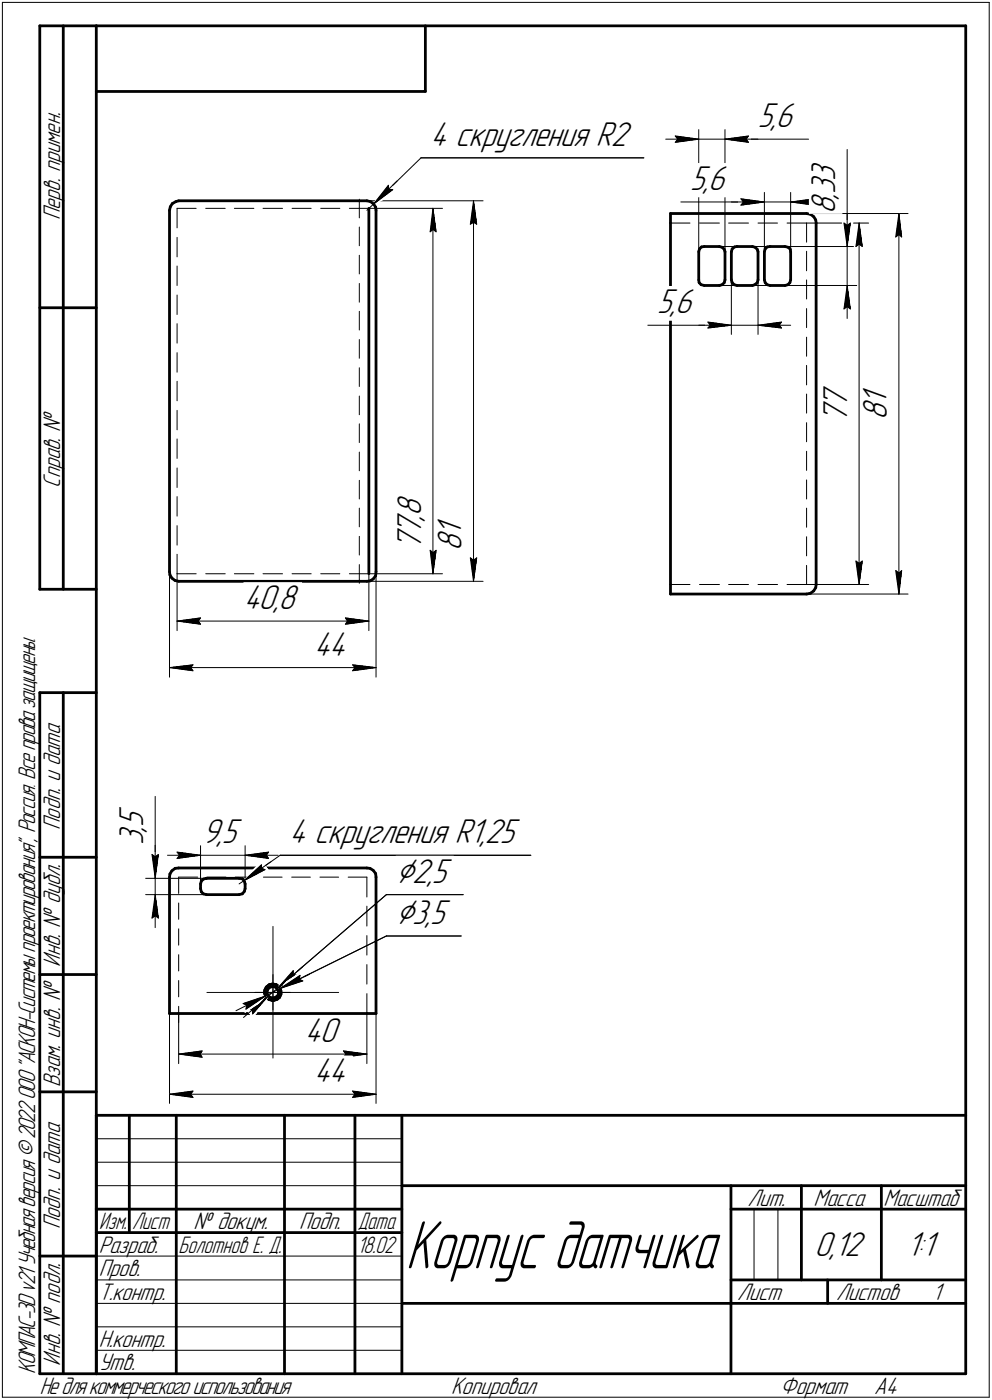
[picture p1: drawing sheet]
<svg xmlns="http://www.w3.org/2000/svg" width="211mm" height="298mm" viewBox="0 0 211 298" stroke-linecap="round" stroke-linejoin="round" font-family="sans-serif">
<defs><g id="words">
<text font-size="15.3" x="86.3" y="270.1">Корпус датчика</text>
<g font-size="8.5">
<text x="84.2" y="187.9">Ç2,5</text>
<text x="84.2" y="196.7">Ç3,5</text>
</g>
<g font-size="7.8">
<text x="161.3" y="27.1">5,6</text>
<text x="91.6" y="31.1">4 скругления R2</text>
<text x="146.8" y="40.5">5</text>
<text x="149.6" y="40.5">,</text>
<text x="150.7" y="40.5">6</text>
<text x="177.7" y="41.2" transform="rotate(-90 177.7 41.2)">3</text>
<text x="177.7" y="38.5" transform="rotate(-90 177.7 38.5)">3</text>
<text x="177.7" y="45.5" transform="rotate(-90 177.7 45.5)">8</text>
<text x="177.7" y="42.3" transform="rotate(-90 177.7 42.3)">,</text>
<text x="139.8" y="66.7">5,</text>
<text x="143.7" y="66.7">6</text>
<text x="180.3" y="86.9" transform="rotate(-90 180.3 86.9)">7</text>
<text x="188.7" y="89.5" transform="rotate(-90 188.7 89.5)">8</text>
<text x="188.7" y="86.3" transform="rotate(-90 188.7 86.3)">1</text>
<text x="180.3" y="90" transform="rotate(-90 180.3 90)">7</text>
<text x="89.6" y="110.8" transform="rotate(-90 89.6 110.8)">,</text>
<text x="89.6" y="109.8" transform="rotate(-90 89.6 109.8)">8</text>
<text x="89.6" y="117.2" transform="rotate(-90 89.6 117.2)">7</text>
<text x="89.6" y="114" transform="rotate(-90 89.6 114)">7</text>
<text x="98.2" y="117.3" transform="rotate(-90 98.2 117.3)">8</text>
<text x="98.2" y="114.2" transform="rotate(-90 98.2 114.2)">1</text>
<text x="51.8" y="129.7">40,8</text>
<text x="66.9" y="139.7">44</text>
<text x="30.5" y="180" transform="rotate(-90 30.5 180)">3</text>
<text x="30.5" y="177.2" transform="rotate(-90 30.5 177.2)">,</text>
<text x="30.5" y="176.1" transform="rotate(-90 30.5 176.1)">5</text>
<text x="43" y="179.6">9,5</text>
<text x="61.6" y="179.6">4 скругления R1,25</text>
<text x="64.9" y="221.9">40</text>
<text x="66.9" y="230.4">44</text>
<text x="173.3" y="267.5">0,12</text>
<text x="192.9" y="267.5">1:1</text>
</g>
<g font-size="5.4">
<text x="12.8" y="46.9" transform="rotate(-90 12.8 46.9)">Перв. примен.</text>
<text x="12.8" y="103.8" transform="rotate(-90 12.8 103.8)">Справ. №</text>
<text x="12.8" y="176.7" transform="rotate(-90 12.8 176.7)">Подп. и дата</text>
<text x="12.8" y="205.8" transform="rotate(-90 12.8 205.8)">Инв. № дубл.</text>
<text x="12.8" y="231.6" transform="rotate(-90 12.8 231.6)">Взам. инв. №</text>
<text x="159.1" y="256.8">Лит.</text>
<text x="173.1" y="256.8">Масса</text>
<text x="188" y="256.8">Масштаб</text>
<text x="12.8" y="261.7" transform="rotate(-90 12.8 261.7)">Подп. и дата</text>
<text x="41.2" y="261.8">№ докум.</text>
<text x="63.6" y="261.8">Подп.</text>
<text x="21" y="266.8">Разраб.</text>
<text x="21" y="271.8">Пров.</text>
<text x="21" y="276.8">Т.контр.</text>
<text x="156.9" y="276.8">Лист</text>
<text x="177.9" y="276.8">Листов</text>
<text x="198.4" y="276.8">1</text>
<text x="21" y="286.8">Н.контр.</text>
<text x="7.5" y="292.5" transform="rotate(-90 7.5 292.5)">КОМПАС-3Dv21 Учебнаяверсия©2022ООО&quot;АСКОН-Системыпроектирования&quot;, Россия. Всеправазащищены.</text>
<text x="12.8" y="290.8" transform="rotate(-90 12.8 290.8)">Инв. № подл.</text>
<text x="21" y="291.8">Утв.</text>
<text x="8.5" y="296.7">Недлякоммерческогоиспользования</text>
<text x="96" y="296.8">Копировал</text>
<text x="166" y="296.8">Формат</text>
<text x="186" y="296.8">A4</text>
</g>
<g font-size="5.3">
<text x="21.1" y="261.8">Изм.</text>
<text x="28.1" y="261.8">Лист</text>
<text x="76.1" y="261.8">Дата</text>
<text x="38" y="266.8">Болотнов Е. Д.</text>
<text x="76" y="266.8">18.02</text>
</g>
</g></defs>
<g fill="none" stroke="#000" stroke-width=".21">
<path d="M.5 .5v297zM.5 .5h210zM210.5 .5v297zM82.6 39.5l.1 .8zM82.6 39.5l-3.1 3.9zM89.6 33.6h47.4zM141.6 29.6h7.1zM143.7 29l5 .6zM143.7 29l.5 .6zM143.7 30.3l5-.7zM144.2 29.6l-.5 .7zM148.7 27.6v27z"/>
<path d="M148.7 29.6h5.6zM154.3 27.6v27zM154.3 29.6h5zM154.3 29.6l5 .7zM154.3 29.6l5-.6zM154.3 29.6h7zM158.7 29.6l.6 .7zM159.3 29.6h12.7zM159.3 29l-.6 .6zM180.3 31.8v15.7zM37.7 44.4h4zM37.7 56.6v4.2z"/>
<path d="M37.7 50.5v4.2zM37.7 44.4v4.1zM38 42.8h64.8zM43.8 44.4h4.1zM49.9 44.4h4.1zM56 44.4h4.1zM62.1 44.4h4.1zM68.2 44.4h4.1zM74.3 44.4h4.2zM76.5 42.4v4zM76.5 48.3v4zM76.5 54.4v3.9z"/>
<path d="M78.1 44.8l1.4-1.4zM78.5 44.4h15.6zM79.5 43.4l10.1-9.8zM79.5 43.4l4.1-3zM79.5 43.4l5-4.9zM82.7 40.3l.9 .1zM91.5 49.4l.6-.5zM92.1 44.4l.7 5zM92.1 48.9l.7 .5zM92.1 44.4l-.6 5zM92.1 44.4v77.8zM100.1 47.8l.7-.5z"/>
<path d="M100.8 42.8l.6 5zM100.8 47.3l.6 .5zM100.8 42.8l-.7 5zM100.8 42.8v81zM142.7 47.5h4.1zM144.9 43h12.7zM148.8 47.5h4.3zM153.1 52.5h29.2zM155 47.5h4.3zM155.6 59.6v11.6zM155.6 43h7zM157.6 43h5z"/>
<path d="M157.6 42.3l5 .7zM157.6 42.3l.6 .7zM157.6 43.7l5-.7zM158.2 43l-.6 .7zM161.3 47.5h4.1zM161.3 59.6v11.6zM162.6 41v12.6zM162.6 43h5.6zM167.5 47.5h4.1zM168.2 41v12.6zM168.2 43l5 .7zM168.2 43l5-.7z"/>
<path d="M168.2 43h7.1zM171.6 59.6v4.1zM171.6 53.5v4.2zM171.6 47.5v4.1zM171.6 47.5h13.2zM171.6 45.5h21.6zM172.7 43l.5 .7zM173.2 42.3l-.5 .7zM179.6 47.5l.7 .5zM179.6 47.5l.7 5zM180.3 47.5v5zM180.3 48l.6-.5z"/>
<path d="M180.3 45.5v7zM180.3 52.5v8.3zM180.9 47.5l-.6 5zM182.1 52.5l.7-.5zM182.8 47.5l.7 5zM182.8 52l.7 .5zM182.8 47.5l-.7 5zM182.8 47.5v77zM190.6 50.5l.7-.5zM191.3 45.5l.6 5zM191.3 50l.6 .5zM191.3 45.5l-.7 5z"/>
<path d="M191.3 45.5v81zM37.7 75.1v4.1zM37.7 68.9v4.2zM37.7 62.8v4.2zM76.5 60.4v3.9zM76.5 66.3v4zM76.5 72.3v4zM76.5 78.3v4zM137.8 69.3h12.9zM148.7 69.3h6.9zM150.6 68.6l5 .7zM150.6 68.6l.5 .7z"/>
<path d="M150.6 69.8l5-.5zM150.7 69.3h4.9zM151.1 69.3l-.5 .5zM153.1 60.8h29.2zM155.6 69.3h5.7zM161.3 69.3l5 .5zM161.3 69.3l5-.7zM161.3 69.3h6.9zM165.8 69.3l.5 .5zM166.3 68.6l-.5 .7zM171.6 77.8v4.2zM171.6 71.8v4.1z"/>
<path d="M171.6 65.7v4.1zM179.6 65.8l.7-.5zM180.3 60.8l-.7 5zM180.3 65.3l.6 .5zM180.3 60.8l.6 5zM180.3 60.8v7zM37.7 99.7v4.1zM37.7 93.5v4.1zM37.7 87.4v4.1zM37.7 81.2v4.1zM76.5 84.3v4zM76.5 90.3v3.9z"/>
<path d="M76.5 96.3v3.9zM171.6 96.1v4.1zM171.6 90v4.1zM171.6 83.9v4.1zM37.7 118v4.2zM37.7 111.9v4.2zM37.7 105.7v4.2zM76.5 102.3v4zM76.5 108.2v4zM76.5 114.2v4zM91.5 117.2l.6 5zM91.5 117.2l.6 .5z"/>
<path d="M92.1 117.7l.7-.5zM92.8 117.2l-.7 5zM100.1 118.8l.7 5zM100.1 118.8l.7 .5zM100.8 119.3l.6-.5zM101.4 118.8l-.6 5zM171.6 114.3v4.1zM171.6 108.2v4.1zM171.6 102.2v4.1zM182.1 119.5l.7 5zM182.1 119.5l.7 .5zM182.8 120l.7-.5z"/>
<path d="M183.5 119.5l-.7 5zM36.1 121.8v22.4zM37.7 122.2h4zM37.7 122.2v12.1zM37.7 132.2l5-.6zM37.7 132.2l5 .7zM37.7 132.2h40.8zM38 123.8h64.8zM42.2 132.2l.5 .7zM42.7 131.6l-.5 .6zM43.8 122.2h4.1zM49.9 122.2h4.1z"/>
<path d="M56 122.2h4.1zM62.1 122.2h4.1zM68.2 122.2h4.1zM73.5 132.9l5-.7zM73.5 131.6l.4 .6zM73.5 131.6l5 .6zM73.9 132.2l-.4 .7zM74.3 122.2h4.2zM76.5 120.2v4zM78.5 122.2h15.6zM78.5 122.2v12.1zM80 121.8v22.4z"/>
<path d="M142.7 124.5h4.1zM148.8 124.5h4.3zM155 124.5h4.3zM161.3 124.5h4.1zM167.5 124.5h4.1zM171.6 120.4v4.1zM171.6 124.5h13.2zM171.6 126.5h21.6zM190.6 121.5l.7 5zM190.6 121.5l.7 .5zM191.3 122l.6-.5zM191.9 121.5l-.6 5z"/>
<path d="M36.1 142.2l5-.6zM36.1 142.2l5 .6zM36.1 142.2h43.9zM40.6 142.2l.5 .6zM41.1 141.6l-.5 .6zM75 142.8l5-.6zM75 141.6l.5 .6zM75 141.6l5 .6zM75.5 142.2l-.5 .6zM33 169.6v12.3zM31 187h12.9zM31 190.5h12.9z"/>
<path d="M32.3 181.9l.7 .6zM32.3 181.9l.7 5.1zM32.3 195.5l.7-.5zM33 181.9v5.1zM33 182.5l.7-.6zM33 180v7zM33 190.5l-.7 5zM33 195l.7 .5zM33 190.5l.7 5zM33 190.5v7zM33 187v3.5zM33.7 181.9l-.7 5.1z"/>
<path d="M35.6 182.1h7.1zM37.7 181.4l5 .7zM37.7 181.4l.5 .7zM37.7 182.8l5-.7zM38 186.8h4.1zM38 186.8v3.4zM38 192.3v3.4zM38 197.8v3.5zM38.2 182.1l-.5 .7zM42.7 180.1v8.1zM42.7 182.1h9.5zM44 186.8h4.1z"/>
<path d="M50 186.8h4zM50.9 188.2l1-.7zM51.9 187.5l7.7-5.4zM51.9 187.5l4.5-2.3zM51.9 187.5l3.7-3.4zM51.9 187.5l5.8-4zM52.2 180.1v8.1zM52.2 182.1l4.9 .7zM52.2 182.1l4.9-.7zM52.2 182.1h7zM55.6 184.9l.8 .3zM55.6 184.1v.8z"/>
<path d="M56 186.8h4zM56.6 182.1l.5 .7zM57.1 181.4l-.5 .7zM58.1 197.3v14zM59.6 182.1h53.3zM62.1 186.8h3.9zM68.1 186.8h4zM74.1 186.8h4zM78.1 186.8v4.2zM78.1 193v4.2zM78.1 199.2v4.2zM82.2 190.5h16.4z"/>
<path d="M82.2 199.3h15.9zM36.1 215.8v19.1zM38 203.3v3.5zM38 208.8v3.5zM38 214.3v3.5zM38 215.8v10.7zM44 211.3h14.1zM50.2 215.2l6.3-3.1zM51.7 213.7l4.8-1.6zM51.7 213.7l.8 .3zM51.8 216.7l5.3-4.6zM52.3 214.9l4.2-2.8z"/>
<path d="M52.5 214l-.2 .9zM52.9 214.9l4.2-2.8zM52.9 214.9l.8 .2zM53.7 215.1l.1 .8zM54.3 211.3h3.8zM56.5 212.1l3.1-1.6zM57.1 212.1l-3.3 3.8zM57.1 212.1l1.9-1.6zM58.1 211.3h3.7zM58.1 211.3v3.8zM58.1 207.5v3.8zM58.1 211.3v14z"/>
<path d="M58.1 211.3h14zM59 210.5l23.2-20zM59 210.5l4.2-2.8zM59 210.5l5.3-4.6zM59.6 210.5l22.6-11.2zM59.6 210.5l4.8-1.6zM59.6 210.5l4.2-2.8zM59.6 210.5l6.3-3.1zM62.4 207.5l.8 .2zM62.4 206.7v.8zM62.4 206.7l-3.4 3.8zM63.7 208.5l.7 .4z"/>
<path d="M63.8 207.7l-.1 .8zM78.1 205.4v4.1zM78.1 211.6v4.2zM78.1 215.8v10.7zM80 215.8v19.1zM36.1 233l5-.7zM36.1 233l5 .7zM36.1 233h43.9zM38 224.5l5-.7zM38 224.5l5 .6zM38 224.5h40.1zM40.6 233l.5 .7z"/>
<path d="M41.1 232.3l-.5 .7zM42.6 224.5l.4 .6zM43 223.8l-.4 .7zM73.1 225.1l5-.6zM73.1 223.8l.5 .7zM73.1 223.8l5 .7zM73.6 224.5l-.5 .6zM75 233.7l5-.7zM75 232.3l.5 .7zM75 232.3l5 .7zM75.5 233l-.5 .7zM20.5 247.5h65z"/>
<path d="M20.5 252.5h65zM20.5 242.5h65zM160.4 257.5v15zM165.5 257.5v15zM20.5 267.5h65zM20.5 272.5h65zM20.5 277.5h65zM.5 297.5h210zM20.5 282.5h65zM20.5 287.5h65z"/>
</g>
<g fill="none" stroke="#000" stroke-width=".59">
<path d="M8.5 5.5v120zM8.5 5.5h12zM13.5 5.5v120zM20.5 5.5v287zM20.5 5.5h185zM20.5 19.5h70zM90.5 5.5v14zM205.5 5.5v287zM36.1 44.8v77zM36.2 44l-.1 .8zM36.7 43.3l-.5 .7zM36.7 43.3l.7-.4z"/>
<path d="M37.4 42.9l.6-.1zM38 42.8h40.1zM78.1 42.8l.7 .1zM78.5 44.4v77.8zM78.8 42.9l.7 .5zM79.5 43.4l.4 .7zM79.9 44.1l.1 .7zM80 44.8v77zM142.7 45.5h28.9zM142.7 47.5v77zM142.7 45.5v2zM148.7 53.6v6z"/>
<path d="M148.7 59.6l.1 .6zM148.8 53l-.1 .6zM148.8 53l.5-.4zM149.3 52.6l.6-.1zM149.9 52.5h3.2zM153.1 52.5l.6 .2zM153.7 52.7l.4 .4zM154.1 53.1l.2 .5zM154.3 59.6l-.2 .6zM154.3 53.6v6zM155.6 53.6v6zM155.6 59.6l.2 .6z"/>
<path d="M155.8 53l-.2 .6zM155.8 53l.5-.4zM156.3 52.6l.5-.1zM156.8 52.5h3.3zM160.1 52.5l.6 .2zM160.7 52.7l.4 .4zM161.1 53.1l.2 .5zM161.3 53.6v6zM161.3 59.6l-.2 .6zM162.6 53.6v6zM162.6 59.6l.2 .6zM162.8 53l-.2 .6z"/>
<path d="M162.8 53l.4-.4zM163.2 52.6l.6-.1zM163.8 52.5h3.2zM167 52.5l.7 .2zM167.7 52.7l.4 .4zM168.1 53.1l.1 .5zM168.2 59.6l-.1 .6zM168.2 53.6v6zM171.6 45.5l.9 .1zM172.5 45.6l.6 .5zM173.1 46.1l.5 .7zM173.6 46.8l.1 .7z"/>
<path d="M173.7 47.5v77zM8.5 65.5h12zM148.8 60.2l.4 .4zM149.2 60.6l.7 .2zM149.9 60.8h3.2zM153.1 60.8l.6-.2zM154.1 60.2l-.4 .4zM155.8 60.2l.4 .4zM156.2 60.6l.6 .2zM156.8 60.8h3.3zM160.1 60.8l.5-.2zM160.6 60.6l.5-.4z"/>
<path d="M162.8 60.2l.4 .4zM163.2 60.6l.6 .2zM163.8 60.8h3.2zM167 60.8l.6-.2zM168.1 60.2l-.5 .4zM8.5 125.5h12zM36.1 121.8l.1 .6zM36.2 122.4l.4 .7zM36.6 123.1l.7 .5zM37.3 123.6l.7 .2zM38 123.8h40.1zM78.1 123.8l.6-.1z"/>
<path d="M78.7 123.7l.7-.4zM79.9 122.6l-.5 .7zM80 121.8l-.1 .8zM142.7 126.5h28.9zM142.7 124.5v2zM171.6 126.5l.9-.2zM172.5 126.3l.6-.5zM173.6 125.1l-.5 .7zM173.7 124.5l-.1 .6zM8.5 147.5v145zM8.5 147.5h12zM13.5 147.5v145z"/>
<path d="M8.5 182.5h12zM36.1 186.8v29zM36.2 186.1l-.1 .7zM36.6 185.4l.7-.5zM36.6 185.4l-.4 .7zM37.3 184.9l.7-.1zM38 184.8h40.1zM42.7 189.2l.1 .7zM42.7 188.2v1zM42.8 189.9l.5 .4zM42.8 187.6l-.1 .6zM42.8 187.6l.5-.4z"/>
<path d="M43.3 190.3l.6 .2zM43.3 187.2l.6-.2zM43.9 187h.1M43.9 187h7zM43.9 190.5h7zM50.9 187l.7 .1zM50.9 190.5l.7-.2zM51.6 187.1l.4 .5zM52 187.6l.2 .6zM52 189.8l-.4 .5zM52.2 188.2v1zM52.2 189.2l-.2 .6z"/>
<path d="M78.1 184.8l.6 .1zM78.7 184.9l.7 .4zM79.4 185.3l.5 .7zM79.9 186l.1 .8zM80 186.8v29zM8.5 207.5h12zM36.1 215.8h1.9zM38 215.8h40.1zM56.3 211l.1 .8zM56.3 211.5l.3 .8zM56.4 211.8l.3 .6zM56.4 210.7l-.1 .8z"/>
<path d="M56.6 212.3l.5 .5zM56.6 210.2l-.3 .8zM56.6 210.2l.6-.5zM56.7 212.4l.6 .5zM56.7 210.1l.7-.5zM56.7 210.1l-.3 .6zM56.8 211.3l.2 .6zM57 211.9l.4 .4zM57 210.7l-.2 .6zM57 210.7l.4-.5zM57.1 212.8l.8 .2zM57.2 209.7l.7-.2z"/>
<path d="M57.3 212.9l.8 .1zM57.4 212.3l.7 .2zM57.4 210.2l.7-.1zM57.4 209.6l.8-.1zM57.9 209.5l.8 .1zM57.9 213h.2zM58.1 210.1l.6 .1zM58.1 212.5l.6-.2zM58.1 213h.2zM58.1 213l.7-.1zM58.2 209.5l.6 .2zM58.3 213l.7-.2z"/>
<path d="M58.7 210.2l.4 .5zM58.7 212.3l.5-.4zM58.7 209.6l.7 .5zM58.8 212.9l.6-.5zM58.8 209.7l.6 .5zM59.1 210.7l.2 .5zM59.3 211.2l-.1 .7zM59.4 210.1l.3 .6zM59.4 210.2l.4 .8zM59.5 212.3l-.5 .5zM59.7 210.7l.1 .8zM59.8 211.5l-.3 .8z"/>
<path d="M59.8 211.8l-.4 .6zM59.8 211v.8zM78.1 215.8h1.9zM8.5 232.5h12zM20.5 237.5h185zM20.5 237.5v55zM27.5 237.5v25zM37.5 237.5v55zM60.5 237.5v55zM75.5 237.5v55zM85.5 237.5v55zM20.5 257.5h65z"/>
<path d="M85.5 252.5h120zM155.5 252.5v40zM155.5 257.5h15zM170.5 252.5v20zM170.5 257.5h35zM187.5 252.5v20zM8.5 267.5h12zM20.5 262.5h65zM85.5 277.5h70zM155.5 277.5h50zM155.5 272.5h50zM176.1 272.5v5z"/>
<path d="M8.5 292.5h12zM20.5 292.5h185z"/>
</g>
<g fill="#fff" stroke="#fff" stroke-width=".21">
<path d="M92.6 110.2h7.1zM92.6 110.3h7.1zM92.6 110.4h7.1zM92.6 110.5h7.1zM92.6 110.6h7.1zM92.6 110.7h7.1zM92.6 110.7h7.1zM92.6 110.8h7.1zM92.6 110.9h7.1zM92.6 111h7.1zM92.6 111.1h7.1zM92.6 111.2h7.1zM92.6 111.3h7.1zM92.6 111.3h7.1zM92.6 111.4h7.1zM92.6 111.5h7.1zM92.6 111.6h7.1zM92.6 111.7h7.1zM92.6 111.8h7.1zM92.6 111.8h7.1zM92.6 111.9h7.1zM92.6 112h7.1zM92.6 112.1h7.1zM92.6 112.2h7.1zM92.6 112.3h7.1zM92.6 112.4h7.1zM92.6 112.4h7.1zM92.6 112.5h7.1zM92.6 112.6h7.1zM92.6 112.7h7.1zM92.6 112.8h7.1zM92.6 112.9h7.1zM92.6 112.9h7.1zM92.6 113h7.1zM92.6 113.1h7.1zM92.6 113.2h7.1zM92.6 113.3h7.1zM92.6 113.4h7.1zM92.6 113.5h7.1zM92.6 113.5h7.1zM92.6 113.6h7.1zM92.6 113.7h7.1zM92.6 113.8h7.1zM92.6 113.9h7.1zM92.6 114h7.1zM92.6 114h7.1zM92.6 114.1h7.1zM92.6 114.2h7.1zM92.6 114.3h7.1zM92.6 114.4h7.1zM92.6 114.5h7.1zM92.6 114.6h7.1zM92.6 114.6h7.1zM92.6 114.7h7.1zM92.6 114.8h7.1zM92.6 114.9h7.1zM92.6 115h7.1zM92.6 115.1h7.1zM92.6 115.1h7.1zM92.6 115.2h7.1zM92.6 115.3h7.1zM92.6 115.4h7.1zM92.6 115.5h7.1zM92.6 115.6h7.1zM92.6 115.7h7.1zM92.6 115.7h7.1zM92.6 115.8h7.1zM92.6 115.9h7.1zM92.6 116h7.1zM92.6 116.1h7.1zM92.6 116.2h7.1zM92.6 116.2h7.1zM92.6 116.3h7.1zM92.6 116.4h7.1zM92.6 116.5h7.1zM92.6 116.6h7.1zM92.6 116.7h7.1zM92.6 116.8h7.1zM92.6 116.8h7.1zM92.6 116.9h7.1zM92.6 117h7.1zM92.6 117.1h7.1zM92.6 117.2h7.1zM92.6 117.3h7.1z"/>
<path d="M100.7 43h.2zM100.7 43.1h.2zM100.6 43.2h.4zM100.6 43.3h.4zM100.5 43.3h.5zM100.5 43.4h.6zM100.5 43.5h.6zM100.4 43.6h.8zM100.4 43.7h.8zM100.3 43.8h1zM100.3 43.9h1zM100.2 43.9h1.1zM100.2 44h1.1zM100.2 44.1h1.1zM100.2 44.2h1.2zM100.2 44.3h1.2zM100.1 44.4h1.4zM100.1 44.4h1.4zM100 44.5h1.5zM100 44.6h1.6zM100 44.7h1.6zM100 44.8h1.6zM100 44.9h1.6zM100 45h1.6zM100 45h1.6zM100 45.1h1.6zM100 45.2h1.7zM99.9 45.3h1.8zM99.9 45.4h1.8zM99.9 45.5h1.8zM99.9 45.6h1.8zM99.9 45.6h1.8zM99.9 45.7h1.8zM99.9 45.8h1.9zM99.9 45.9h1.9zM99.9 46h1.9zM99.8 46.1h2zM99.8 46.1h2zM99.8 46.2h2zM99.8 46.3h2zM99.8 46.4h2zM99.8 46.5h2.1zM99.8 46.6h2.1zM99.8 46.7h2.1zM99.8 46.7h2.1zM99.7 46.8h2.2zM99.7 46.9h2.2zM99.7 47h2.2zM99.7 47.1h2.2zM99.7 47.2h2.2zM99.7 47.2h2.2zM99.7 47.3h2.2zM99.7 47.4h2.2zM99.7 47.5h2.2zM99.7 47.6h2.2zM99.7 47.7h2.3zM99.7 47.8h2.3zM99.7 47.8h2.3zM99.7 47.9h2.3zM99.7 48h2.3zM99.7 48.1h2.3zM99.7 48.2h2.3z"/>
<path d="M99.6 118.3h2.4zM99.7 118.4h2.3zM99.7 118.4h2.3zM99.7 118.5h2.3zM99.7 118.6h2.3zM99.7 118.7h2.3zM99.7 118.8h2.3zM99.7 118.9h2.3zM99.7 119h2.2zM99.7 119h2.2zM99.7 119.1h2.2zM99.7 119.2h2.2zM99.7 119.3h2.2zM99.7 119.4h2.2zM99.7 119.5h2.2zM99.7 119.5h2.2zM99.7 119.6h2.2zM99.7 119.7h2.2zM99.8 119.8h2.1zM99.8 119.9h2.1zM99.8 120h2.1zM99.8 120.1h2.1zM99.8 120.1h2zM99.8 120.2h2zM99.8 120.3h2zM99.8 120.4h2zM99.8 120.5h2zM99.9 120.6h1.9zM99.9 120.6h1.9zM99.9 120.7h1.9zM99.9 120.8h1.8zM99.9 120.9h1.8zM99.9 121h1.8zM99.9 121.1h1.8zM99.9 121.2h1.8zM99.9 121.2h1.8zM100 121.3h1.7zM100 121.4h1.6zM100 121.5h1.6zM100 121.6h1.6zM100 121.7h1.6zM100 121.8h1.6zM100 121.8h1.6zM100 121.9h1.6zM100 122h1.5zM100.1 122.1h1.4zM100.1 122.2h1.4zM100.2 122.3h1.2zM100.2 122.3h1.2zM100.2 122.4h1.1zM100.2 122.5h1.1zM100.2 122.6h1.1zM100.3 122.7h1zM100.3 122.8h1zM100.4 122.9h.8zM100.4 122.9h.8zM100.5 123h.6zM100.5 123.1h.6zM100.5 123.2h.5zM100.6 123.3h.4zM100.6 123.4h.4zM100.7 123.4h.2zM100.7 123.5h.2z"/>
<path d="M84 104.8h7.2zM84 104.9h7.2zM84 105h7.2zM84 105.1h7.2zM84 105.2h7.2zM84 105.2h7.2zM84 105.3h7.2zM84 105.4h7.2zM84 105.5h7.2zM84 105.6h7.2zM84 105.7h7.2zM84 105.7h7.2zM84 105.8h7.2zM84 105.9h7.2zM84 106h7.2zM84 106.1h7.2zM84 106.2h7.2zM84 106.3h7.2zM84 106.3h7.2zM84 106.4h7.2zM84 106.5h7.2zM84 106.6h7.2zM84 106.7h7.2zM84 106.8h7.2zM84 106.8h7.2zM84 106.9h7.2zM84 107h7.2zM84 107.1h7.2zM84 107.2h7.2zM84 107.3h7.2zM84 107.4h7.2zM84 107.4h7.2zM84 107.5h7.2zM84 107.6h7.2zM84 107.7h7.2zM84 107.8h7.2zM84 107.9h7.2zM84 107.9h7.2zM84 108h7.2zM84 108.1h7.2zM84 108.2h7.2zM84 108.3h7.2zM84 108.4h7.2zM84 108.5h7.2zM84 108.5h7.2zM84 108.6h7.2zM84 108.7h7.2zM84 108.8h7.2zM84 108.9h7.2zM84 109h7.2zM84 109.1h7.2zM84 109.1h7.2zM84 109.2h7.2zM84 109.3h7.2zM84 109.4h7.2zM84 109.5h7.2zM84 109.6h7.2zM84 109.6h7.2zM84 109.7h7.2zM84 109.8h7.2zM84 109.9h7.2zM84 110h7.2zM84 110.1h7.2zM84 110.2h7.2zM84 110.2h7.2zM84 110.3h7.2zM84 110.4h7.2zM84 110.5h7.2zM84 110.6h7.2zM84 110.7h7.2zM84 110.7h7.2zM84 110.8h7.2zM84 110.9h7.2zM84 111h7.2zM84 111.1h7.2zM84 111.2h7.2zM84 111.3h7.2zM84 111.3h7.2zM84 111.4h7.2zM84 111.5h7.2zM84 111.6h7.2zM84 111.7h7.2zM84 111.8h7.2zM84 111.8h7.2zM84 111.9h7.2zM84 112h7.2zM84 112.1h7.2zM84 112.2h7.2zM84 112.3h7.2zM84 112.4h7.2zM84 112.4h7.2zM84 112.5h7.2zM84 112.6h7.2zM84 112.7h7.2zM84 112.8h7.2zM84 112.9h7.2zM84 112.9h7.2zM84 113h7.2zM84 113.1h7.2zM84 113.2h7.2zM84 113.3h7.2zM84 113.4h7.2zM84 113.5h7.2zM84 113.5h7.2zM84 113.6h7.2zM84 113.7h7.2zM84 113.8h7.2zM84 113.9h7.2zM84 114h7.2zM84 114h7.2zM84 114.1h7.2zM84 114.2h7.2zM84 114.3h7.2zM84 114.4h7.2zM84 114.5h7.2zM84 114.6h7.2zM84 114.6h7.2zM84 114.7h7.2zM84 114.8h7.2zM84 114.9h7.2zM84 115h7.2zM84 115.1h7.2zM84 115.1h7.2zM84 115.2h7.2zM84 115.3h7.2zM84 115.4h7.2zM84 115.5h7.2zM84 115.6h7.2zM84 115.7h7.2zM84 115.7h7.2zM84 115.8h7.2zM84 115.9h7.2zM84 116h7.2zM84 116.1h7.2zM84 116.2h7.2zM84 116.2h7.2zM84 116.3h7.2zM84 116.4h7.2zM84 116.5h7.2zM84 116.6h7.2zM84 116.7h7.2zM84 116.8h7.2zM84 116.8h7.2zM84 116.9h7.2zM84 117h7.2zM84 117.1h7.2z"/>
<path d="M92 44.6h.3zM92 44.7h.3zM92 44.8h.4zM91.9 44.9h.5zM91.9 45h.5zM91.9 45h.6zM91.9 45.1h.6zM91.9 45.2h.6zM91.8 45.3h.7zM91.8 45.4h.8zM91.8 45.5h.8zM91.7 45.6h.9zM91.7 45.6h1zM91.6 45.7h1.1zM91.6 45.8h1.2zM91.6 45.9h1.2zM91.5 46h1.4zM91.5 46.1h1.4zM91.4 46.1h1.5zM91.4 46.2h1.6zM91.4 46.3h1.6zM91.4 46.4h1.6zM91.4 46.5h1.6zM91.4 46.6h1.6zM91.4 46.7h1.6zM91.4 46.7h1.6zM91.4 46.8h1.6zM91.4 46.9h1.6zM91.4 47h1.6zM91.4 47.1h1.6zM91.4 47.2h1.6zM91.4 47.2h1.6zM91.4 47.3h1.6zM91.3 47.4h1.8zM91.3 47.5h1.8zM91.3 47.6h1.8zM91.3 47.7h1.8zM91.3 47.8h1.8zM91.3 47.8h1.8zM91.3 47.9h1.8zM91.2 48h1.9zM91.2 48.1h2zM91.2 48.2h2zM91.2 48.3h2zM91.2 48.3h2zM91.2 48.4h2zM91.2 48.5h2zM91.2 48.6h2zM91.1 48.7h2.2zM91.1 48.8h2.2zM91.1 48.9h2.2zM91.1 48.9h2.2zM91.1 49h2.2zM91.1 49.1h2.2zM91.1 49.2h2.2zM91 49.3h2.4zM91 49.4h2.4zM91 49.4h2.4zM91 49.5h2.4zM91 49.6h2.4zM91 49.7h2.4zM91 49.8h2.4z"/>
<path d="M90.9 116.7h2.5zM91 116.8h2.4zM91 116.8h2.4zM91 116.9h2.4zM91 117h2.4zM91 117.1h2.4zM91 117.2h2.4zM91 117.3h2.4zM91.1 117.3h2.2zM91.1 117.4h2.2zM91.1 117.5h2.2zM91.1 117.6h2.2zM91.1 117.7h2.2zM91.1 117.8h2.2zM91.1 117.9h2.2zM91.2 117.9h2zM91.2 118h2zM91.2 118.1h2zM91.2 118.2h2zM91.2 118.3h2zM91.2 118.4h2zM91.2 118.4h2zM91.2 118.5h1.9zM91.3 118.6h1.8zM91.3 118.7h1.8zM91.3 118.8h1.8zM91.3 118.9h1.8zM91.3 119h1.8zM91.3 119h1.8zM91.3 119.1h1.8zM91.4 119.2h1.6zM91.4 119.3h1.6zM91.4 119.4h1.6zM91.4 119.5h1.6zM91.4 119.5h1.6zM91.4 119.6h1.6zM91.4 119.7h1.6zM91.4 119.8h1.6zM91.4 119.9h1.6zM91.4 120h1.6zM91.4 120.1h1.6zM91.4 120.1h1.6zM91.4 120.2h1.6zM91.4 120.3h1.6zM91.4 120.4h1.5zM91.5 120.5h1.4zM91.5 120.6h1.4zM91.6 120.6h1.2zM91.6 120.7h1.2zM91.6 120.8h1.1zM91.7 120.9h1zM91.7 121h.9zM91.8 121.1h.8zM91.8 121.2h.8zM91.8 121.2h.7zM91.9 121.3h.6zM91.9 121.4h.6zM91.9 121.5h.6zM91.9 121.6h.5zM91.9 121.7h.5zM92 121.8h.4zM92 121.8h.3zM92 121.9h.3z"/>
<path d="M51.8 124.1h12.5zM51.8 124.2h12.5zM51.8 124.3h12.5zM51.8 124.4h12.5zM51.8 124.5h12.5zM51.8 124.5h12.5zM51.8 124.6h12.5zM51.8 124.7h12.5zM51.8 124.8h12.5zM51.8 124.9h12.5zM51.8 125h12.5zM51.8 125.1h12.5zM51.8 125.1h12.5zM51.8 125.2h12.5zM51.8 125.3h12.5zM51.8 125.4h12.5zM51.8 125.5h12.5zM51.8 125.6h12.5zM51.8 125.6h12.5zM51.8 125.7h12.5zM51.8 125.8h12.5zM51.8 125.9h12.5zM51.8 126h12.5zM51.8 126.1h12.5zM51.8 126.2h12.5zM51.8 126.2h12.5zM51.8 126.3h12.5zM51.8 126.4h12.5zM51.8 126.5h12.5zM51.8 126.6h12.5zM51.8 126.7h12.5zM51.8 126.7h12.5zM51.8 126.8h12.5zM51.8 126.9h12.5zM51.8 127h12.5zM51.8 127.1h12.5zM51.8 127.2h12.5zM51.8 127.3h12.5zM51.8 127.3h12.5zM51.8 127.4h12.5zM51.8 127.5h12.5zM51.8 127.6h12.5zM51.8 127.7h12.5zM51.8 127.8h12.5zM51.8 127.8h12.5zM51.8 127.9h12.5zM51.8 128h12.5zM51.8 128.1h12.5zM51.8 128.2h12.5zM51.8 128.3h12.5zM51.8 128.4h12.5zM51.8 128.4h12.5zM51.8 128.5h12.5zM51.8 128.6h12.5zM51.8 128.7h12.5zM51.8 128.8h12.5zM51.8 128.9h12.5zM51.8 128.9h12.5zM51.8 129h12.5zM51.8 129.1h12.5zM51.8 129.2h12.5zM51.8 129.3h12.5zM51.8 129.4h12.5zM51.8 129.5h12.5zM51.8 129.5h12.5zM51.8 129.6h12.5zM51.8 129.7h12.5zM51.8 129.8h12.5zM51.8 129.9h12.5zM51.8 130h12.5zM51.8 130h12.5zM51.8 130.1h12.5zM51.8 130.2h12.5zM51.8 130.3h12.5zM51.8 130.4h12.5zM51.8 130.5h12.5zM51.8 130.6h12.5zM51.8 130.6h12.5zM51.8 130.7h12.5zM51.8 130.8h12.5zM51.8 130.9h12.5zM51.8 131h12.5zM51.8 131.1h12.5zM51.8 131.1h12.5z"/>
<path d="M42.5 131.1h.7zM41.7 131.2h1.5zM41 131.3h2.2zM40.2 131.4h3zM39.5 131.5h3.7zM39.3 131.6h3.9zM39.1 131.7h4.1zM38.9 131.7h4.3zM38.7 131.8h4.5zM38.5 131.9h4.7zM38.3 132h4.9zM38.1 132.1h5.1zM37.9 132.2h5.3zM37.7 132.2h5.5zM37.9 132.3h5.3zM38.1 132.4h5.1zM38.3 132.5h4.9zM38.5 132.6h4.7zM38.7 132.7h4.5zM38.9 132.8h4.3zM39.1 132.8h4.1zM39.3 132.9h3.9zM39.5 133h3.7zM40.1 133.1h3.1zM40.7 133.2h2.5zM41.3 133.3h1.9zM42 133.3h1.2zM42.6 133.4h.6z"/>
<path d="M73 131.1h.7zM73 131.2h1.5zM73 131.3h2.3zM73 131.4h3zM73 131.5h3.7zM73 131.6h4zM73 131.7h4.1zM73 131.7h4.3zM73 131.8h4.6zM73 131.9h4.7zM73 132h4.9zM73 132.1h5.1zM73 132.2h5.3zM73 132.2h5.5zM73 132.3h5.3zM73 132.4h5.1zM73 132.5h4.9zM73 132.6h4.7zM73 132.7h4.6zM73 132.8h4.3zM73 132.8h4.1zM73 132.9h4zM73 133h3.7zM73 133.1h3.1zM73 133.2h2.5zM73 133.3h1.8zM73 133.3h1.3zM73 133.4h.7z"/>
<path d="M66.9 134h8.1zM66.9 134.1h8.1zM66.9 134.2h8.1zM66.9 134.3h8.1zM66.9 134.4h8.1zM66.9 134.5h8.1zM66.9 134.5h8.1zM66.9 134.6h8.1zM66.9 134.7h8.1zM66.9 134.8h8.1zM66.9 134.9h8.1zM66.9 135h8.1zM66.9 135h8.1zM66.9 135.1h8.1zM66.9 135.2h8.1zM66.9 135.3h8.1zM66.9 135.4h8.1zM66.9 135.5h8.1zM66.9 135.6h8.1zM66.9 135.6h8.1zM66.9 135.7h8.1zM66.9 135.8h8.1zM66.9 135.9h8.1zM66.9 136h8.1zM66.9 136.1h8.1zM66.9 136.1h8.1zM66.9 136.2h8.1zM66.9 136.3h8.1zM66.9 136.4h8.1zM66.9 136.5h8.1zM66.9 136.6h8.1zM66.9 136.7h8.1zM66.9 136.7h8.1zM66.9 136.8h8.1zM66.9 136.9h8.1zM66.9 137h8.1zM66.9 137.1h8.1zM66.9 137.2h8.1zM66.9 137.2h8.1zM66.9 137.3h8.1zM66.9 137.4h8.1zM66.9 137.5h8.1zM66.9 137.6h8.1zM66.9 137.7h8.1zM66.9 137.8h8.1zM66.9 137.8h8.1zM66.9 137.9h8.1zM66.9 138h8.1zM66.9 138.1h8.1zM66.9 138.2h8.1zM66.9 138.3h8.1zM66.9 138.3h8.1zM66.9 138.4h8.1zM66.9 138.5h8.1zM66.9 138.6h8.1zM66.9 138.7h8.1zM66.9 138.8h8.1zM66.9 138.9h8.1zM66.9 138.9h8.1zM66.9 139h8.1zM66.9 139.1h8.1zM66.9 139.2h8.1zM66.9 139.3h8.1zM66.9 139.4h8.1zM66.9 139.4h8.1zM66.9 139.5h8.1zM66.9 139.6h8.1zM66.9 139.7h8.1zM66.9 139.8h8.1zM66.9 139.9h8.1zM66.9 140h8.1zM66.9 140h8.1zM66.9 140.1h8.1zM66.9 140.2h8.1zM66.9 140.3h8.1zM66.9 140.4h8.1zM66.9 140.5h8.1zM66.9 140.5h8.1zM66.9 140.6h8.1zM66.9 140.7h8.1zM66.9 140.8h8.1zM66.9 140.9h8.1zM66.9 141h8.1zM66.9 141.1h8.1zM66.9 141.1h8.1z"/>
<path d="M41 141.1h.6zM40.4 141.1h1.2zM39.7 141.2h1.9zM39.1 141.3h2.5zM38.5 141.4h3.1zM37.8 141.5h3.8zM37.7 141.6h3.9zM37.4 141.6h4.2zM37.3 141.7h4.3zM37 141.8h4.6zM36.7 141.9h4.9zM36.6 142h5zM36.3 142.1h5.3zM36.1 142.2h5.5zM36.3 142.2h5.3zM36.5 142.3h5.1zM36.7 142.4h4.9zM36.9 142.5h4.7zM37.1 142.6h4.5zM37.3 142.7h4.3zM37.5 142.7h4.1zM37.7 142.8h3.9zM37.8 142.9h3.8zM38.5 143h3.1zM39.1 143.1h2.5zM39.7 143.2h1.9zM40.4 143.3h1.2zM41 143.3h.6z"/>
<path d="M74.6 141.1h.7zM74.6 141.1h1.3zM74.6 141.2h1.9zM74.6 141.3h2.4zM74.6 141.4h3zM74.6 141.5h3.6zM74.6 141.6h3.9zM74.6 141.6h4.1zM74.6 141.7h4.3zM74.6 141.8h4.6zM74.6 141.9h4.8zM74.6 142h5zM74.6 142.1h5.2zM74.6 142.2h5.4zM74.6 142.2h5.2zM74.6 142.3h5.1zM74.6 142.4h4.8zM74.6 142.5h4.6zM74.6 142.6h4.5zM74.6 142.7h4.2zM74.6 142.7h4.1zM74.6 142.8h3.9zM74.6 142.9h3.6zM74.6 143h3zM74.6 143.1h2.4zM74.6 143.2h1.9zM74.6 143.3h1.3zM74.6 143.3h.7z"/>
<path d="M82.5 38.8h.2zM82.5 38.9h.3zM82.4 38.9h.5zM82.3 39h.7zM82.3 39.1h.8zM82.2 39.2h.9zM82.1 39.3h1.1zM82 39.4h1.3zM82 39.5h1.4zM82 39.5h1.5zM81.9 39.6h1.7zM81.8 39.7h1.9zM81.7 39.8h2zM81.7 39.9h2.1zM81.6 40h2.3zM81.5 40h2.5zM81.4 40.1h2.7zM81.4 40.2h2.8zM81.4 40.3h2.8zM81.3 40.4h3zM81.2 40.5h3.1zM81.2 40.6h3zM81.1 40.6h3.1zM81 40.7h3zM80.9 40.8h3zM80.9 40.9h2.9zM80.9 41h2.8zM80.8 41.1h2.8zM80.7 41.1h2.7zM80.6 41.2h2.7zM80.6 41.3h2.6zM80.5 41.4h2.6zM80.4 41.5h2.6zM80.3 41.6h2.5zM80.3 41.7h2.4zM80.3 41.7h2.3zM80.3 41.8h2.2zM80.2 41.9h2.2zM80.2 42h2.1zM80.1 42.1h2zM80.1 42.2h1.9zM80 42.2h1.9zM80 42.3h1.8zM80 42.4h1.7zM79.9 42.5h1.6zM79.9 42.6h1.5zM79.8 42.7h1.5zM79.8 42.8h1.3zM79.8 42.8h1.1zM79.8 42.9h.9zM79.8 43h.7zM79.7 43.1h.6zM79.7 43.2h.4zM79.6 43.3h.3zM79.6 43.3h.2z"/>
<path d="M91.6 25.5h43.4zM91.6 25.6h43.4zM91.6 25.7h43.4zM91.6 25.7h43.4zM91.6 25.8h43.4zM91.6 25.9h43.4zM91.6 26h43.4zM91.6 26.1h43.4zM91.6 26.2h43.4zM91.6 26.2h43.4zM91.6 26.3h43.4zM91.6 26.4h43.4zM91.6 26.5h43.4zM91.6 26.6h43.4zM91.6 26.7h43.4zM91.6 26.8h43.4zM91.6 26.8h43.4zM91.6 26.9h43.4zM91.6 27h43.4zM91.6 27.1h43.4zM91.6 27.2h43.4zM91.6 27.3h43.4zM91.6 27.3h43.4zM91.6 27.4h43.4zM91.6 27.5h43.4zM91.6 27.6h43.4zM91.6 27.7h43.4zM91.6 27.8h43.4zM91.6 27.9h43.4zM91.6 27.9h43.4zM91.6 28h43.4zM91.6 28.1h43.4zM91.6 28.2h43.4zM91.6 28.3h43.4zM91.6 28.4h43.4zM91.6 28.4h43.4zM91.6 28.5h43.4zM91.6 28.6h43.4zM91.6 28.7h43.4zM91.6 28.8h43.4zM91.6 28.9h43.4zM91.6 29h43.4zM91.6 29h43.4zM91.6 29.1h43.4zM91.6 29.2h43.4zM91.6 29.3h43.4zM91.6 29.4h43.4zM91.6 29.5h43.4zM91.6 29.5h43.4zM91.6 29.6h43.4zM91.6 29.7h43.4zM91.6 29.8h43.4zM91.6 29.9h43.4zM91.6 30h43.4zM91.6 30.1h43.4zM91.6 30.1h43.4zM91.6 30.2h43.4zM91.6 30.3h43.4zM91.6 30.4h43.4zM91.6 30.5h43.4zM91.6 30.6h43.4zM91.6 30.6h43.4zM91.6 30.7h43.4zM91.6 30.8h43.4zM91.6 30.9h43.4zM91.6 31h43.4zM91.6 31.1h43.4zM91.6 31.2h43.4zM91.6 31.2h43.4zM91.6 31.3h43.4zM91.6 31.4h43.4zM91.6 31.5h43.4zM91.6 31.6h43.4zM91.6 31.7h43.4zM91.6 31.7h43.4zM91.6 31.8h43.4zM91.6 31.9h43.4zM91.6 32h43.4zM91.6 32.1h43.4zM91.6 32.2h43.4zM91.6 32.3h43.4zM91.6 32.3h43.4zM91.6 32.4h43.4zM91.6 32.5h43.4z"/>
<path d="M64.9 216.3h8.2zM64.9 216.4h8.2zM64.9 216.5h8.2zM64.9 216.6h8.2zM64.9 216.7h8.2zM64.9 216.7h8.2zM64.9 216.8h8.2zM64.9 216.9h8.2zM64.9 217h8.2zM64.9 217.1h8.2zM64.9 217.2h8.2zM64.9 217.3h8.2zM64.9 217.3h8.2zM64.9 217.4h8.2zM64.9 217.5h8.2zM64.9 217.6h8.2zM64.9 217.7h8.2zM64.9 217.8h8.2zM64.9 217.8h8.2zM64.9 217.9h8.2zM64.9 218h8.2zM64.9 218.1h8.2zM64.9 218.2h8.2zM64.9 218.3h8.2zM64.9 218.4h8.2zM64.9 218.4h8.2zM64.9 218.5h8.2zM64.9 218.6h8.2zM64.9 218.7h8.2zM64.9 218.8h8.2zM64.9 218.9h8.2zM64.9 218.9h8.2zM64.9 219h8.2zM64.9 219.1h8.2zM64.9 219.2h8.2zM64.9 219.3h8.2zM64.9 219.4h8.2zM64.9 219.5h8.2zM64.9 219.5h8.2zM64.9 219.6h8.2zM64.9 219.7h8.2zM64.9 219.8h8.2zM64.9 219.9h8.2zM64.9 220h8.2zM64.9 220h8.2zM64.9 220.1h8.2zM64.9 220.2h8.2zM64.9 220.3h8.2zM64.9 220.4h8.2zM64.9 220.5h8.2zM64.9 220.6h8.2zM64.9 220.6h8.2zM64.9 220.7h8.2zM64.9 220.8h8.2zM64.9 220.9h8.2zM64.9 221h8.2zM64.9 221.1h8.2zM64.9 221.1h8.2zM64.9 221.2h8.2zM64.9 221.3h8.2zM64.9 221.4h8.2zM64.9 221.5h8.2zM64.9 221.6h8.2zM64.9 221.7h8.2zM64.9 221.7h8.2zM64.9 221.8h8.2zM64.9 221.9h8.2zM64.9 222h8.2zM64.9 222.1h8.2zM64.9 222.2h8.2zM64.9 222.2h8.2zM64.9 222.3h8.2zM64.9 222.4h8.2zM64.9 222.5h8.2zM64.9 222.6h8.2zM64.9 222.7h8.2zM64.9 222.8h8.2zM64.9 222.8h8.2zM64.9 222.9h8.2zM64.9 223h8.2zM64.9 223.1h8.2zM64.9 223.2h8.2zM64.9 223.3h8.2zM64.9 223.4h8.2z"/>
<path d="M42.8 223.4h.7zM42.1 223.4h1.4zM41.4 223.5h2.1zM40.6 223.6h2.9zM39.9 223.7h3.6zM39.7 223.8h3.8zM39.5 223.9h4zM39.3 223.9h4.2zM39.1 224h4.4zM38.9 224.1h4.6zM38.7 224.2h4.8zM38.4 224.3h5.1zM38.3 224.4h5.2zM38 224.5h5.5zM38.3 224.5h5.2zM38.4 224.6h5.1zM38.7 224.7h4.8zM38.9 224.8h4.6zM39.1 224.9h4.4zM39.3 225h4.2zM39.5 225h4zM39.7 225.1h3.8zM39.9 225.2h3.6zM40.6 225.3h2.9zM41.1 225.4h2.4zM41.7 225.5h1.8zM42.3 225.6h1.2zM42.9 225.6h.6z"/>
<path d="M72.6 223.4h.7zM72.6 223.4h1.5zM72.6 223.5h2.2zM72.6 223.6h3zM72.6 223.7h3.7zM72.6 223.8h3.9zM72.6 223.9h4.1zM72.6 223.9h4.3zM72.6 224h4.5zM72.6 224.1h4.7zM72.6 224.2h4.9zM72.6 224.3h5.1zM72.6 224.4h5.3zM72.6 224.5h5.5zM72.6 224.5h5.3zM72.6 224.6h5.1zM72.6 224.7h4.9zM72.6 224.8h4.7zM72.6 224.9h4.5zM72.6 225h4.3zM72.6 225h4.1zM72.6 225.1h3.9zM72.6 225.2h3.7zM72.6 225.3h3.1zM72.6 225.4h2.5zM72.6 225.5h1.8zM72.6 225.6h1.2zM72.6 225.6h.6z"/>
<path d="M66.9 224.9h8.1zM66.9 225h8.1zM66.9 225h8.1zM66.9 225.1h8.1zM66.9 225.2h8.1zM66.9 225.3h8.1zM66.9 225.4h8.1zM66.9 225.5h8.1zM66.9 225.6h8.1zM66.9 225.6h8.1zM66.9 225.7h8.1zM66.9 225.8h8.1zM66.9 225.9h8.1zM66.9 226h8.1zM66.9 226.1h8.1zM66.9 226.1h8.1zM66.9 226.2h8.1zM66.9 226.3h8.1zM66.9 226.4h8.1zM66.9 226.5h8.1zM66.9 226.6h8.1zM66.9 226.7h8.1zM66.9 226.7h8.1zM66.9 226.8h8.1zM66.9 226.9h8.1zM66.9 227h8.1zM66.9 227.1h8.1zM66.9 227.2h8.1zM66.9 227.2h8.1zM66.9 227.3h8.1zM66.9 227.4h8.1zM66.9 227.5h8.1zM66.9 227.6h8.1zM66.9 227.7h8.1zM66.9 227.8h8.1zM66.9 227.8h8.1zM66.9 227.9h8.1zM66.9 228h8.1zM66.9 228.1h8.1zM66.9 228.2h8.1zM66.9 228.3h8.1zM66.9 228.3h8.1zM66.9 228.4h8.1zM66.9 228.5h8.1zM66.9 228.6h8.1zM66.9 228.7h8.1zM66.9 228.8h8.1zM66.9 228.9h8.1zM66.9 228.9h8.1zM66.9 229h8.1zM66.9 229.1h8.1zM66.9 229.2h8.1zM66.9 229.3h8.1zM66.9 229.4h8.1zM66.9 229.4h8.1zM66.9 229.5h8.1zM66.9 229.6h8.1zM66.9 229.7h8.1zM66.9 229.8h8.1zM66.9 229.9h8.1zM66.9 230h8.1zM66.9 230h8.1zM66.9 230.1h8.1zM66.9 230.2h8.1zM66.9 230.3h8.1zM66.9 230.4h8.1zM66.9 230.5h8.1zM66.9 230.5h8.1zM66.9 230.6h8.1zM66.9 230.7h8.1zM66.9 230.8h8.1zM66.9 230.9h8.1zM66.9 231h8.1zM66.9 231.1h8.1zM66.9 231.1h8.1zM66.9 231.2h8.1zM66.9 231.3h8.1zM66.9 231.4h8.1zM66.9 231.5h8.1zM66.9 231.6h8.1zM66.9 231.6h8.1zM66.9 231.7h8.1zM66.9 231.8h8.1zM66.9 231.9h8.1z"/>
<path d="M41 231.8h.6zM40.4 231.9h1.2zM39.7 232h1.9zM39.1 232.1h2.5zM38.5 232.2h3.1zM37.8 232.2h3.8zM37.7 232.3h3.9zM37.5 232.4h4.1zM37.3 232.5h4.3zM37.1 232.6h4.5zM36.9 232.7h4.7zM36.7 232.7h4.9zM36.5 232.8h5.1zM36.3 232.9h5.3zM36.1 233h5.5zM36.3 233.1h5.3zM36.6 233.2h5zM36.7 233.3h4.9zM37 233.3h4.6zM37.3 233.4h4.3zM37.4 233.5h4.2zM37.7 233.6h3.9zM37.8 233.7h3.8zM38.5 233.8h3.1zM39.1 233.8h2.5zM39.7 233.9h1.9zM40.4 234h1.2zM41 234.1h.6z"/>
<path d="M74.6 231.8h.7zM74.6 231.9h1.3zM74.6 232h1.9zM74.6 232.1h2.4zM74.6 232.2h3zM74.6 232.2h3.6zM74.6 232.3h3.9zM74.6 232.4h4.1zM74.6 232.5h4.2zM74.6 232.6h4.5zM74.6 232.7h4.6zM74.6 232.7h4.8zM74.6 232.8h5.1zM74.6 232.9h5.2zM74.6 233h5.4zM74.6 233.1h5.2zM74.6 233.2h5zM74.6 233.3h4.8zM74.6 233.3h4.6zM74.6 233.4h4.3zM74.6 233.5h4.1zM74.6 233.6h3.9zM74.6 233.7h3.6zM74.6 233.8h3zM74.6 233.8h2.4zM74.6 233.9h1.9zM74.6 234h1.3zM74.6 234.1h.7z"/>
<path d="M43 174h8.8zM43 174.1h8.8zM43 174.2h8.8zM43 174.2h8.8zM43 174.3h8.8zM43 174.4h8.8zM43 174.5h8.8zM43 174.6h8.8zM43 174.7h8.8zM43 174.8h8.8zM43 174.8h8.8zM43 174.9h8.8zM43 175h8.8zM43 175.1h8.8zM43 175.2h8.8zM43 175.3h8.8zM43 175.3h8.8zM43 175.4h8.8zM43 175.5h8.8zM43 175.6h8.8zM43 175.7h8.8zM43 175.8h8.8zM43 175.9h8.8zM43 175.9h8.8zM43 176h8.8zM43 176.1h8.8zM43 176.2h8.8zM43 176.3h8.8zM43 176.4h8.8zM43 176.4h8.8zM43 176.5h8.8zM43 176.6h8.8zM43 176.7h8.8zM43 176.8h8.8zM43 176.9h8.8zM43 177h8.8zM43 177h8.8zM43 177.1h8.8zM43 177.2h8.8zM43 177.3h8.8zM43 177.4h8.8zM43 177.5h8.8zM43 177.5h8.8zM43 177.6h8.8zM43 177.7h8.8zM43 177.8h8.8zM43 177.9h8.8zM43 178h8.8zM43 178.1h8.8zM43 178.1h8.8zM43 178.2h8.8zM43 178.3h8.8zM43 178.4h8.8zM43 178.5h8.8zM43 178.6h8.8zM43 178.6h8.8zM43 178.7h8.8zM43 178.8h8.8zM43 178.9h8.8zM43 179h8.8zM43 179.1h8.8zM43 179.2h8.8zM43 179.2h8.8zM43 179.3h8.8zM43 179.4h8.8zM43 179.5h8.8zM43 179.6h8.8zM43 179.7h8.8zM43 179.7h8.8zM43 179.8h8.8zM43 179.9h8.8zM43 180h8.8zM43 180.1h8.8zM43 180.2h8.8zM43 180.3h8.8zM43 180.3h8.8zM43 180.4h8.8zM43 180.5h8.8zM43 180.6h8.8zM43 180.7h8.8zM43 180.8h8.8zM43 180.8h8.8zM43 180.9h8.8zM43 181h8.8z"/>
<path d="M37.2 181h.7zM37.2 181.1h1.5zM37.2 181.2h2.3zM37.2 181.3h3zM37.2 181.4h3.7zM37.2 181.4h3.9zM37.2 181.5h4.1zM37.2 181.6h4.3zM37.2 181.7h4.5zM37.2 181.8h4.7zM37.2 181.9h4.9zM37.2 181.9h5.1zM37.2 182h5.3zM37.2 182.1h5.5zM37.2 182.2h5.3zM37.2 182.3h5.1zM37.2 182.4h4.9zM37.2 182.5h4.7zM37.2 182.5h4.5zM37.2 182.6h4.3zM37.2 182.7h4.1zM37.2 182.8h3.9zM37.2 182.9h3.7zM37.2 183h3.1zM37.2 183h2.5zM37.2 183.1h1.8zM37.2 183.2h1.2zM37.2 183.3h.6z"/>
<path d="M57 181h.7zM56.2 181.1h1.5zM55.5 181.2h2.2zM54.7 181.3h3zM53.9 181.4h3.8zM53.8 181.4h3.9zM53.6 181.5h4.1zM53.3 181.6h4.4zM53.2 181.7h4.5zM53 181.8h4.7zM52.7 181.9h5zM52.6 181.9h5.1zM52.4 182h5.3zM52.2 182.1h5.5zM52.4 182.2h5.3zM52.6 182.3h5.1zM52.7 182.4h5zM53 182.5h4.7zM53.2 182.5h4.5zM53.3 182.6h4.4zM53.6 182.7h4.1zM53.8 182.8h3.9zM53.9 182.9h3.8zM54.6 183h3.1zM55.2 183h2.5zM55.8 183.1h1.9zM56.5 183.2h1.2zM57.1 183.3h.6z"/>
<path d="M24.9 171.5h7.1zM24.9 171.6h7.1zM24.9 171.7h7.1zM24.9 171.8h7.1zM24.9 171.9h7.1zM24.9 172h7.1zM24.9 172h7.1zM24.9 172.1h7.1zM24.9 172.2h7.1zM24.9 172.3h7.1zM24.9 172.4h7.1zM24.9 172.5h7.1zM24.9 172.6h7.1zM24.9 172.6h7.1zM24.9 172.7h7.1zM24.9 172.8h7.1zM24.9 172.9h7.1zM24.9 173h7.1zM24.9 173.1h7.1zM24.9 173.1h7.1zM24.9 173.2h7.1zM24.9 173.3h7.1zM24.9 173.4h7.1zM24.9 173.5h7.1zM24.9 173.6h7.1zM24.9 173.7h7.1zM24.9 173.7h7.1zM24.9 173.8h7.1zM24.9 173.9h7.1zM24.9 174h7.1zM24.9 174.1h7.1zM24.9 174.2h7.1zM24.9 174.2h7.1zM24.9 174.3h7.1zM24.9 174.4h7.1zM24.9 174.5h7.1zM24.9 174.6h7.1zM24.9 174.7h7.1zM24.9 174.8h7.1zM24.9 174.8h7.1zM24.9 174.9h7.1zM24.9 175h7.1zM24.9 175.1h7.1zM24.9 175.2h7.1zM24.9 175.3h7.1zM24.9 175.3h7.1zM24.9 175.4h7.1zM24.9 175.5h7.1zM24.9 175.6h7.1zM24.9 175.7h7.1zM24.9 175.8h7.1zM24.9 175.9h7.1zM24.9 175.9h7.1zM24.9 176h7.1zM24.9 176.1h7.1zM24.9 176.2h7.1zM24.9 176.3h7.1zM24.9 176.4h7.1zM24.9 176.4h7.1zM24.9 176.5h7.1zM24.9 176.6h7.1zM24.9 176.7h7.1zM24.9 176.8h7.1zM24.9 176.9h7.1zM24.9 177h7.1zM24.9 177h7.1zM24.9 177.1h7.1zM24.9 177.2h7.1zM24.9 177.3h7.1zM24.9 177.4h7.1zM24.9 177.5h7.1zM24.9 177.5h7.1zM24.9 177.6h7.1zM24.9 177.7h7.1zM24.9 177.8h7.1zM24.9 177.9h7.1zM24.9 178h7.1zM24.9 178.1h7.1zM24.9 178.1h7.1zM24.9 178.2h7.1zM24.9 178.3h7.1zM24.9 178.4h7.1zM24.9 178.5h7.1zM24.9 178.6h7.1zM24.9 178.6h7.1zM24.9 178.7h7.1zM24.9 178.8h7.1zM24.9 178.9h7.1zM24.9 179h7.1zM24.9 179.1h7.1zM24.9 179.2h7.1zM24.9 179.2h7.1zM24.9 179.3h7.1zM24.9 179.4h7.1zM24.9 179.5h7.1zM24.9 179.6h7.1zM24.9 179.7h7.1zM24.9 179.7h7.1zM24.9 179.8h7.1zM24.9 179.9h7.1z"/>
<path d="M31.7 181.5h2.5zM31.8 181.6h2.4zM31.8 181.7h2.4zM31.8 181.8h2.4zM31.8 181.9h2.4zM31.8 181.9h2.4zM31.8 182h2.4zM31.8 182.1h2.4zM31.9 182.2h2.2zM31.9 182.3h2.2zM31.9 182.4h2.2zM31.9 182.5h2.2zM31.9 182.5h2.2zM31.9 182.6h2.2zM31.9 182.7h2.2zM32 182.8h2zM32 182.9h2zM32 183h2zM32 183h2zM32 183.1h2zM32 183.2h2zM32 183.3h2zM32.1 183.4h1.9zM32.1 183.5h1.9zM32.1 183.6h1.9zM32.1 183.6h1.9zM32.1 183.7h1.9zM32.1 183.8h1.9zM32.1 183.9h1.9zM32.2 184h1.7zM32.2 184.1h1.7zM32.2 184.1h1.7zM32.2 184.2h1.7zM32.2 184.3h1.7zM32.2 184.4h1.7zM32.2 184.5h1.7zM32.3 184.6h1.5zM32.3 184.7h1.5zM32.3 184.7h1.5zM32.3 184.8h1.5zM32.3 184.9h1.5zM32.3 185h1.5zM32.3 185.1h1.5zM32.3 185.2h1.4zM32.3 185.3h1.4zM32.3 185.3h1.4zM32.4 185.4h1.2zM32.4 185.5h1.2zM32.5 185.6h1.1zM32.5 185.7h1zM32.5 185.8h1zM32.6 185.8h.9zM32.6 185.9h.8zM32.7 186h.7zM32.7 186.1h.7zM32.7 186.2h.7zM32.8 186.3h.6zM32.8 186.4h.5zM32.9 186.4h.4zM32.9 186.5h.4zM32.9 186.6h.3zM32.9 186.7h.3zM32.9 186.8h.3z"/>
<path d="M32.9 190.8h.3zM32.9 190.8h.3zM32.9 190.9h.3zM32.9 191h.4zM32.8 191.1h.5zM32.8 191.2h.6zM32.8 191.3h.6zM32.7 191.3h.7zM32.7 191.4h.7zM32.6 191.5h.8zM32.6 191.6h.8zM32.5 191.7h1zM32.5 191.8h1zM32.5 191.9h1.1zM32.4 191.9h1.2zM32.4 192h1.2zM32.3 192.1h1.4zM32.3 192.2h1.4zM32.3 192.3h1.4zM32.3 192.4h1.5zM32.3 192.4h1.5zM32.3 192.5h1.5zM32.3 192.6h1.5zM32.3 192.7h1.5zM32.3 192.8h1.5zM32.3 192.9h1.5zM32.2 193h1.7zM32.2 193h1.7zM32.2 193.1h1.7zM32.2 193.2h1.7zM32.2 193.3h1.7zM32.2 193.4h1.7zM32.2 193.5h1.7zM32.1 193.5h1.9zM32.1 193.6h1.9zM32.1 193.7h1.9zM32.1 193.8h1.9zM32.1 193.9h1.9zM32.1 194h1.9zM32.1 194.1h1.9zM32 194.1h2zM32 194.2h2zM32 194.3h2zM32 194.4h2zM32 194.5h2zM32 194.6h2zM32 194.6h2zM32 194.7h2zM31.9 194.8h2.2zM31.9 194.9h2.2zM31.9 195h2.2zM31.9 195.1h2.2zM31.9 195.2h2.2zM31.9 195.2h2.2zM31.9 195.3h2.2zM31.8 195.4h2.4zM31.8 195.5h2.4zM31.8 195.6h2.4zM31.8 195.7h2.4zM31.8 195.7h2.4zM31.8 195.8h2.4zM31.8 195.9h2.4z"/>
<path d="M56.8 212.2h.3zM56.6 212.3h.5zM56.3 212.3h.7zM56 212.4h1zM55.8 212.5h1.1zM55.5 212.6h1.4zM55.3 212.7h1.5zM55.2 212.8h1.6zM55 212.9h1.7zM54.9 212.9h1.8zM54.8 213h1.8zM54.7 213.1h1.9zM54.5 213.2h2.1zM54.4 213.3h2.2zM54.3 213.4h2.2zM54.2 213.4h2.3zM54 213.5h2.4zM53.9 213.6h2.5zM53.8 213.7h2.5zM53.6 213.8h2.7zM53.5 213.9h2.7zM53.3 214h2.9zM53.3 214h2.8zM53.1 214.1h2.9zM53 214.2h3zM52.8 214.3h3.1zM52.7 214.4h3.1zM52.6 214.5h3.1zM52.5 214.5h3.1zM52.3 214.6h3.2zM52.2 214.7h3.3zM52.2 214.8h3.3zM52.3 214.9h3.1zM52.4 215h2.9zM52.5 215.1h2.7zM52.6 215.1h2.5zM52.6 215.2h2.4zM52.7 215.3h2.2zM52.7 215.4h2.2zM52.8 215.5h2zM52.9 215.6h1.8zM52.9 215.6h1.7zM53 215.7h1.6zM53.1 215.8h1.4zM53.2 215.9h1.2zM53.3 216h1.1zM53.3 216.1h1zM53.4 216.2h.8zM53.5 216.2h.6zM53.6 216.3h.4zM53.7 216.4h.2z"/>
<path d="M62.3 206.2h.3zM62.2 206.2h.5zM62.1 206.3h.6zM62.1 206.4h.7zM62 206.5h.8zM61.9 206.6h1zM61.8 206.7h1.2zM61.7 206.8h1.4zM61.6 206.8h1.6zM61.6 206.9h1.6zM61.6 207h1.6zM61.5 207.1h1.8zM61.4 207.2h2zM61.3 207.3h2.2zM61.2 207.3h2.4zM61.1 207.4h2.6zM61 207.5h2.8zM61 207.6h2.8zM60.9 207.7h3zM60.8 207.8h3.2zM60.7 207.9h3.3zM60.7 207.9h3.2zM60.6 208h3.2zM60.5 208.1h3.2zM60.5 208.2h3zM60.4 208.3h3zM60.3 208.4h2.9zM60.2 208.4h3zM60.1 208.5h2.9zM60 208.6h2.9zM59.9 208.7h2.8zM59.9 208.8h2.8zM59.9 208.9h2.6zM59.8 209h2.5zM59.8 209h2.4zM59.7 209.1h2.4zM59.7 209.2h2.3zM59.6 209.3h2.2zM59.6 209.4h2.1zM59.5 209.5h2.1zM59.5 209.5h2zM59.4 209.6h1.9zM59.4 209.7h1.8zM59.4 209.8h1.6zM59.4 209.9h1.5zM59.3 210h1.3zM59.3 210.1h1.1zM59.2 210.1h.9zM59.2 210.2h.7zM59.1 210.3h.5zM59.1 210.4h.3z"/>
<path d="M84.2 182.2h12.3zM84.2 182.3h12.3zM84.2 182.4h12.3zM84.2 182.5h12.3zM84.2 182.5h12.3zM84.2 182.6h12.3zM84.2 182.7h12.3zM84.2 182.8h12.3zM84.2 182.9h12.3zM84.2 183h12.3zM84.2 183h12.3zM84.2 183.1h12.3zM84.2 183.2h12.3zM84.2 183.3h12.3zM84.2 183.4h12.3zM84.2 183.5h12.3zM84.2 183.6h12.3zM84.2 183.6h12.3zM84.2 183.7h12.3zM84.2 183.8h12.3zM84.2 183.9h12.3zM84.2 184h12.3zM84.2 184.1h12.3zM84.2 184.1h12.3zM84.2 184.2h12.3zM84.2 184.3h12.3zM84.2 184.4h12.3zM84.2 184.5h12.3zM84.2 184.6h12.3zM84.2 184.7h12.3zM84.2 184.7h12.3zM84.2 184.8h12.3zM84.2 184.9h12.3zM84.2 185h12.3zM84.2 185.1h12.3zM84.2 185.2h12.3zM84.2 185.3h12.3zM84.2 185.3h12.3zM84.2 185.4h12.3zM84.2 185.5h12.3zM84.2 185.6h12.3zM84.2 185.7h12.3zM84.2 185.8h12.3zM84.2 185.8h12.3zM84.2 185.9h12.3zM84.2 186h12.3zM84.2 186.1h12.3zM84.2 186.2h12.3zM84.2 186.3h12.3zM84.2 186.4h12.3zM84.2 186.4h12.3zM84.2 186.5h12.3zM84.2 186.6h12.3zM84.2 186.7h12.3zM84.2 186.8h12.3zM84.2 186.9h12.3zM84.2 186.9h12.3zM84.2 187h12.3zM84.2 187.1h12.3zM84.2 187.2h12.3zM84.2 187.3h12.3zM84.2 187.4h12.3zM84.2 187.5h12.3zM84.2 187.5h12.3zM84.2 187.6h12.3zM84.2 187.7h12.3zM84.2 187.8h12.3zM84.2 187.9h12.3zM84.2 188h12.3zM84.2 188h12.3zM84.2 188.1h12.3zM84.2 188.2h12.3zM84.2 188.3h12.3zM84.2 188.4h12.3zM84.2 188.5h12.3zM84.2 188.6h12.3zM84.2 188.6h12.3zM84.2 188.7h12.3zM84.2 188.8h12.3zM84.2 188.9h12.3zM84.2 189h12.3zM84.2 189.1h12.3zM84.2 189.1h12.3zM84.2 189.2h12.3zM84.2 189.3h12.3zM84.2 189.4h12.3z"/>
<path d="M54.5 212.2h2zM54.4 212.3h2zM54.1 212.3h2.2zM53.8 212.4h2.4zM53.7 212.5h2.4zM53.4 212.6h2.6zM53.2 212.7h2.8zM52.9 212.8h3zM52.7 212.9h3.2zM52.5 212.9h3.3zM52.2 213h3.5zM52 213.1h3.6zM51.8 213.2h3.7zM51.6 213.3h3.9zM51.3 213.4h4.1zM51.1 213.4h4.2zM51.1 213.5h4.1zM51.1 213.6h4zM51.2 213.7h3.8zM51.2 213.8h3.7zM51.3 213.9h3.5zM51.3 214h3.3zM51.4 214h3.1zM51.4 214.1h3zM51.5 214.2h2.8zM51.5 214.3h2.6zM51.6 214.4h2.4zM51.6 214.5h2.2zM51.6 214.5h2.2zM51.6 214.6h2zM51.6 214.7h1.9zM51.7 214.8h1.6zM51.7 214.9h1.6zM51.8 215h1.3zM51.8 215.1h1.2zM51.9 215.1h.9zM51.9 215.2h.8zM52 215.3h.6zM52 215.4h.5zM52.1 215.5h.2zM52.1 215.6h.1z"/>
<path d="M63.9 207h.2zM63.8 207.1h.3zM63.7 207.2h.5zM63.6 207.3h.6zM63.4 207.3h.9zM63.3 207.4h1zM63.2 207.5h1.1zM63.1 207.6h1.2zM62.9 207.7h1.5zM62.8 207.8h1.6zM62.7 207.9h1.8zM62.6 207.9h1.9zM62.4 208h2.1zM62.3 208.1h2.3zM62.1 208.2h2.6zM62.1 208.3h2.6zM61.9 208.4h2.9zM61.8 208.4h3zM61.6 208.5h3.3zM61.6 208.6h3.3zM61.4 208.7h3.5zM61.3 208.8h3.6zM61.1 208.9h3.9zM61 209h4zM60.9 209h4.2zM60.9 209.1h4.2zM60.8 209.2h4.1zM60.7 209.3h4zM60.6 209.4h3.8zM60.5 209.5h3.7zM60.5 209.5h3.4zM60.4 209.6h3.4zM60.3 209.7h3.2zM60.3 209.8h2.9zM60.2 209.9h2.8zM60.1 210h2.6zM60 210.1h2.6zM59.9 210.1h2.4zM59.9 210.2h2.2zM59.8 210.3h2zM59.7 210.4h1.9z"/>
<path d="M84.2 191h11.9zM84.2 191.1h11.9zM84.2 191.2h11.9zM84.2 191.3h11.9zM84.2 191.3h11.9zM84.2 191.4h11.9zM84.2 191.5h11.9zM84.2 191.6h11.9zM84.2 191.7h11.9zM84.2 191.8h11.9zM84.2 191.9h11.9zM84.2 191.9h11.9zM84.2 192h11.9zM84.2 192.1h11.9zM84.2 192.2h11.9zM84.2 192.3h11.9zM84.2 192.4h11.9zM84.2 192.4h11.9zM84.2 192.5h11.9zM84.2 192.6h11.9zM84.2 192.7h11.9zM84.2 192.8h11.9zM84.2 192.9h11.9zM84.2 193h11.9zM84.2 193h11.9zM84.2 193.1h11.9zM84.2 193.2h11.9zM84.2 193.3h11.9zM84.2 193.4h11.9zM84.2 193.5h11.9zM84.2 193.5h11.9zM84.2 193.6h11.9zM84.2 193.7h11.9zM84.2 193.8h11.9zM84.2 193.9h11.9zM84.2 194h11.9zM84.2 194.1h11.9zM84.2 194.1h11.9zM84.2 194.2h11.9zM84.2 194.3h11.9zM84.2 194.4h11.9zM84.2 194.5h11.9zM84.2 194.6h11.9zM84.2 194.6h11.9zM84.2 194.7h11.9zM84.2 194.8h11.9zM84.2 194.9h11.9zM84.2 195h11.9zM84.2 195.1h11.9zM84.2 195.2h11.9zM84.2 195.2h11.9zM84.2 195.3h11.9zM84.2 195.4h11.9zM84.2 195.5h11.9zM84.2 195.6h11.9zM84.2 195.7h11.9zM84.2 195.7h11.9zM84.2 195.8h11.9zM84.2 195.9h11.9zM84.2 196h11.9zM84.2 196.1h11.9zM84.2 196.2h11.9zM84.2 196.3h11.9zM84.2 196.3h11.9zM84.2 196.4h11.9zM84.2 196.5h11.9zM84.2 196.6h11.9zM84.2 196.7h11.9zM84.2 196.8h11.9zM84.2 196.8h11.9zM84.2 196.9h11.9zM84.2 197h11.9zM84.2 197.1h11.9zM84.2 197.2h11.9zM84.2 197.3h11.9zM84.2 197.4h11.9zM84.2 197.4h11.9zM84.2 197.5h11.9zM84.2 197.6h11.9zM84.2 197.7h11.9zM84.2 197.8h11.9zM84.2 197.9h11.9zM84.2 198h11.9zM84.2 198h11.9zM84.2 198.1h11.9zM84.2 198.2h11.9z"/>
<path d="M55.6 183.5h.2zM55.5 183.6h.4zM55.5 183.6h.5zM55.4 183.7h.6zM55.3 183.8h.7zM55.2 183.9h.9zM55.1 184h1.1zM55 184.1h1.2zM54.9 184.1h1.4zM54.9 184.2h1.5zM54.8 184.3h1.6zM54.7 184.4h1.8zM54.6 184.5h2zM54.5 184.6h2.1zM54.4 184.7h2.2zM54.3 184.7h2.4zM54.2 184.8h2.6zM54.1 184.9h2.8zM54 185h2.9zM53.9 185.1h3.1zM53.8 185.2h3.3zM53.8 185.3h3.3zM53.7 185.3h3.4zM53.6 185.4h3.5zM53.5 185.5h3.4zM53.4 185.6h3.3zM53.3 185.7h3.3zM53.3 185.8h3.1zM53.2 185.8h3zM53 185.9h3zM53 186h3zM52.9 186.1h2.9zM52.8 186.2h2.8zM52.8 186.3h2.7zM52.7 186.4h2.6zM52.7 186.4h2.4zM52.7 186.5h2.2zM52.6 186.6h2.3zM52.5 186.7h2.2zM52.5 186.8h2zM52.4 186.9h2zM52.3 186.9h1.9zM52.3 187h1.7zM52.2 187.1h1.6zM52.2 187.2h1.3zM52.2 187.3h.9zM52.1 187.4h.6zM52 187.5h.3z"/>
<path d="M61.6 174h49.3zM61.6 174.1h49.3zM61.6 174.2h49.3zM61.6 174.2h49.3zM61.6 174.3h49.3zM61.6 174.4h49.3zM61.6 174.5h49.3zM61.6 174.6h49.3zM61.6 174.7h49.3zM61.6 174.8h49.3zM61.6 174.8h49.3zM61.6 174.9h49.3zM61.6 175h49.3zM61.6 175.1h49.3zM61.6 175.2h49.3zM61.6 175.3h49.3zM61.6 175.3h49.3zM61.6 175.4h49.3zM61.6 175.5h49.3zM61.6 175.6h49.3zM61.6 175.7h49.3zM61.6 175.8h49.3zM61.6 175.9h49.3zM61.6 175.9h49.3zM61.6 176h49.3zM61.6 176.1h49.3zM61.6 176.2h49.3zM61.6 176.3h49.3zM61.6 176.4h49.3zM61.6 176.4h49.3zM61.6 176.5h49.3zM61.6 176.6h49.3zM61.6 176.7h49.3zM61.6 176.8h49.3zM61.6 176.9h49.3zM61.6 177h49.3zM61.6 177h49.3zM61.6 177.1h49.3zM61.6 177.2h49.3zM61.6 177.3h49.3zM61.6 177.4h49.3zM61.6 177.5h49.3zM61.6 177.5h49.3zM61.6 177.6h49.3zM61.6 177.7h49.3zM61.6 177.8h49.3zM61.6 177.9h49.3zM61.6 178h49.3zM61.6 178.1h49.3zM61.6 178.1h49.3zM61.6 178.2h49.3zM61.6 178.3h49.3zM61.6 178.4h49.3zM61.6 178.5h49.3zM61.6 178.6h49.3zM61.6 178.6h49.3zM61.6 178.7h49.3zM61.6 178.8h49.3zM61.6 178.9h49.3zM61.6 179h49.3zM61.6 179.1h49.3zM61.6 179.2h49.3zM61.6 179.2h49.3zM61.6 179.3h49.3zM61.6 179.4h49.3zM61.6 179.5h49.3zM61.6 179.6h49.3zM61.6 179.7h49.3zM61.6 179.7h49.3zM61.6 179.8h49.3zM61.6 179.9h49.3zM61.6 180h49.3zM61.6 180.1h49.3zM61.6 180.2h49.3zM61.6 180.3h49.3zM61.6 180.3h49.3zM61.6 180.4h49.3zM61.6 180.5h49.3zM61.6 180.6h49.3zM61.6 180.7h49.3zM61.6 180.8h49.3zM61.6 180.8h49.3zM61.6 180.9h49.3zM61.6 181h49.3z"/>
<path d="M146.8 34.9h8.9zM146.8 35h8.9zM146.8 35.1h8.9zM146.8 35.1h8.9zM146.8 35.2h8.9zM146.8 35.3h8.9zM146.8 35.4h8.9zM146.8 35.5h8.9zM146.8 35.6h8.9zM146.8 35.6h8.9zM146.8 35.7h8.9zM146.8 35.8h8.9zM146.8 35.9h8.9zM146.8 36h8.9zM146.8 36.1h8.9zM146.8 36.2h8.9zM146.8 36.2h8.9zM146.8 36.3h8.9zM146.8 36.4h8.9zM146.8 36.5h8.9zM146.8 36.6h8.9zM146.8 36.7h8.9zM146.8 36.7h8.9zM146.8 36.8h8.9zM146.8 36.9h8.9zM146.8 37h8.9zM146.8 37.1h8.9zM146.8 37.2h8.9zM146.8 37.3h8.9zM146.8 37.3h8.9zM146.8 37.4h8.9zM146.8 37.5h8.9zM146.8 37.6h8.9zM146.8 37.7h8.9zM146.8 37.8h8.9zM146.8 37.8h8.9zM146.8 37.9h8.9zM146.8 38h8.9zM146.8 38.1h8.9zM146.8 38.2h8.9zM146.8 38.3h8.9zM146.8 38.4h8.9zM146.8 38.4h8.9zM146.8 38.5h8.9zM146.8 38.6h8.9zM146.8 38.7h8.9zM146.8 38.8h8.9zM146.8 38.9h8.9zM146.8 38.9h8.9zM146.8 39h8.9zM146.8 39.1h8.9zM146.8 39.2h8.9zM146.8 39.3h8.9zM146.8 39.4h8.9zM146.8 39.5h8.9zM146.8 39.5h8.9zM146.8 39.6h8.9zM146.8 39.7h8.9zM146.8 39.8h8.9zM146.8 39.9h8.9zM146.8 40h8.9zM146.8 40h8.9zM146.8 40.1h8.9zM146.8 40.2h8.9zM146.8 40.3h8.9zM146.8 40.4h8.9zM146.8 40.5h8.9zM146.8 40.6h8.9zM146.8 40.6h8.9zM146.8 40.7h8.9zM146.8 40.8h8.9zM146.8 40.9h8.9zM146.8 41h8.9zM146.8 41.1h8.9zM146.8 41.1h8.9zM146.8 41.2h8.9zM146.8 41.3h8.9zM146.8 41.4h8.9zM146.8 41.5h8.9zM146.8 41.6h8.9zM146.8 41.7h8.9zM146.8 41.7h8.9zM146.8 41.8h8.9zM146.8 41.9h8.9z"/>
<path d="M157.1 41.8h.7zM157.1 41.9h1.3zM157.1 42h1.9zM157.1 42.1h2.6zM157.1 42.2h3.2zM157.1 42.2h3.8zM157.1 42.3h4zM157.1 42.4h4.2zM157.1 42.5h4.4zM157.1 42.6h4.6zM157.1 42.7h4.8zM157.1 42.8h5zM157.1 42.8h5.2zM157.1 42.9h5.4zM157.1 43h5.5zM157.1 43.1h5.4zM157.1 43.2h5.1zM157.1 43.3h5zM157.1 43.3h4.7zM157.1 43.4h4.4zM157.1 43.5h4.3zM157.1 43.6h4zM157.1 43.7h3.8zM157.1 43.8h3.2zM157.1 43.9h2.6zM157.1 43.9h1.9zM157.1 44h1.3zM157.1 44.1h.7z"/>
<path d="M173.1 41.8h.6zM172.6 41.9h1.1zM171.9 42h1.8zM171.3 42.1h2.4zM170.7 42.2h3zM170 42.2h3.7zM169.8 42.3h3.9zM169.7 42.4h4zM169.4 42.5h4.3zM169.2 42.6h4.5zM169.1 42.7h4.6zM168.8 42.8h4.9zM168.7 42.8h5zM168.5 42.9h5.2zM168.2 43h5.5zM168.5 43.1h5.2zM168.7 43.2h5zM168.9 43.3h4.8zM169.2 43.3h4.5zM169.4 43.4h4.3zM169.6 43.5h4.1zM169.8 43.6h3.9zM170 43.7h3.7zM170.7 43.8h3zM171.3 43.9h2.4zM171.9 43.9h1.8zM172.6 44h1.1zM173.1 44.1h.6z"/>
<path d="M174.7 81.9h7.1zM174.7 82h7.1zM174.7 82h7.1zM174.7 82.1h7.1zM174.7 82.2h7.1zM174.7 82.3h7.1zM174.7 82.4h7.1zM174.7 82.5h7.1zM174.7 82.5h7.1zM174.7 82.6h7.1zM174.7 82.7h7.1zM174.7 82.8h7.1zM174.7 82.9h7.1zM174.7 83h7.1zM174.7 83.1h7.1zM174.7 83.1h7.1zM174.7 83.2h7.1zM174.7 83.3h7.1zM174.7 83.4h7.1zM174.7 83.5h7.1zM174.7 83.6h7.1zM174.7 83.7h7.1zM174.7 83.7h7.1zM174.7 83.8h7.1zM174.7 83.9h7.1zM174.7 84h7.1zM174.7 84.1h7.1zM174.7 84.2h7.1zM174.7 84.2h7.1zM174.7 84.3h7.1zM174.7 84.4h7.1zM174.7 84.5h7.1zM174.7 84.6h7.1zM174.7 84.7h7.1zM174.7 84.8h7.1zM174.7 84.8h7.1zM174.7 84.9h7.1zM174.7 85h7.1zM174.7 85.1h7.1zM174.7 85.2h7.1zM174.7 85.3h7.1zM174.7 85.3h7.1zM174.7 85.4h7.1zM174.7 85.5h7.1zM174.7 85.6h7.1zM174.7 85.7h7.1zM174.7 85.8h7.1zM174.7 85.9h7.1zM174.7 85.9h7.1zM174.7 86h7.1zM174.7 86.1h7.1zM174.7 86.2h7.1zM174.7 86.3h7.1zM174.7 86.4h7.1zM174.7 86.4h7.1zM174.7 86.5h7.1zM174.7 86.6h7.1zM174.7 86.7h7.1zM174.7 86.8h7.1zM174.7 86.9h7.1zM174.7 87h7.1zM174.7 87h7.1zM174.7 87.1h7.1zM174.7 87.2h7.1zM174.7 87.3h7.1zM174.7 87.4h7.1zM174.7 87.5h7.1zM174.7 87.5h7.1zM174.7 87.6h7.1zM174.7 87.7h7.1zM174.7 87.8h7.1zM174.7 87.9h7.1zM174.7 88h7.1zM174.7 88.1h7.1zM174.7 88.1h7.1zM174.7 88.2h7.1zM174.7 88.3h7.1zM174.7 88.4h7.1zM174.7 88.5h7.1zM174.7 88.6h7.1zM174.7 88.6h7.1zM174.7 88.7h7.1zM174.7 88.8h7.1zM174.7 88.9h7.1zM174.7 89h7.1zM174.7 89.1h7.1zM174.7 89.2h7.1zM174.7 89.2h7.1zM174.7 89.3h7.1zM174.7 89.4h7.1zM174.7 89.5h7.1zM174.7 89.6h7.1zM174.7 89.7h7.1zM174.7 89.7h7.1zM174.7 89.8h7.1zM174.7 89.9h7.1zM174.7 90h7.1z"/>
<path d="M182.7 47.8h.3zM182.7 47.8h.3zM182.6 47.9h.4zM182.6 48h.4zM182.5 48.1h.5zM182.5 48.2h.6zM182.5 48.3h.6zM182.5 48.3h.7zM182.5 48.4h.7zM182.4 48.5h.9zM182.4 48.6h.9zM182.3 48.7h1zM182.3 48.8h1.1zM182.3 48.9h1.1zM182.2 48.9h1.3zM182.2 49h1.3zM182.1 49.1h1.5zM182.1 49.2h1.5zM182 49.3h1.6zM182 49.4h1.6zM182 49.4h1.6zM182 49.5h1.6zM182 49.6h1.6zM182 49.7h1.6zM182 49.8h1.6zM182 49.9h1.6zM182 50h1.7zM181.9 50h1.8zM181.9 50.1h1.8zM181.9 50.2h1.8zM181.9 50.3h1.8zM181.9 50.4h1.8zM181.9 50.5h1.8zM181.9 50.5h1.9zM181.9 50.6h1.9zM181.9 50.7h1.9zM181.9 50.8h1.9zM181.9 50.9h1.9zM181.9 51h1.9zM181.9 51.1h1.9zM181.9 51.1h1.9zM181.9 51.2h2zM181.9 51.3h2zM181.9 51.4h2zM181.9 51.5h2zM181.8 51.6h2.1zM181.8 51.6h2.1zM181.8 51.7h2.1zM181.8 51.8h2.2zM181.8 51.9h2.2zM181.8 52h2.2zM181.8 52.1h2.2zM181.8 52.2h2.2zM181.8 52.2h2.2zM181.7 52.3h2.3zM181.7 52.4h2.4zM181.7 52.5h2.4zM181.7 52.6h2.4zM181.7 52.7h2.4zM181.7 52.7h2.4zM181.7 52.8h2.4zM181.7 52.9h2.4z"/>
<path d="M181.6 119h2.5zM181.7 119h2.4zM181.7 119.1h2.4zM181.7 119.2h2.4zM181.7 119.3h2.4zM181.7 119.4h2.4zM181.7 119.5h2.4zM181.7 119.5h2.4zM181.7 119.6h2.3zM181.8 119.7h2.2zM181.8 119.8h2.2zM181.8 119.9h2.2zM181.8 120h2.2zM181.8 120.1h2.2zM181.8 120.1h2.2zM181.8 120.2h2.1zM181.8 120.3h2.1zM181.8 120.4h2.1zM181.9 120.5h2zM181.9 120.6h2zM181.9 120.6h2zM181.9 120.7h2zM181.9 120.8h1.9zM181.9 120.9h1.9zM181.9 121h1.9zM181.9 121.1h1.9zM181.9 121.2h1.9zM181.9 121.2h1.9zM181.9 121.3h1.9zM181.9 121.4h1.9zM181.9 121.5h1.8zM181.9 121.6h1.8zM181.9 121.7h1.8zM181.9 121.8h1.8zM181.9 121.8h1.8zM181.9 121.9h1.8zM182 122h1.7zM182 122.1h1.6zM182 122.2h1.6zM182 122.3h1.6zM182 122.3h1.6zM182 122.4h1.6zM182 122.5h1.6zM182 122.6h1.6zM182 122.7h1.6zM182.1 122.8h1.5zM182.1 122.9h1.5zM182.2 122.9h1.3zM182.2 123h1.3zM182.3 123.1h1.1zM182.3 123.2h1.1zM182.3 123.3h1zM182.4 123.4h.9zM182.4 123.4h.9zM182.5 123.5h.7zM182.5 123.6h.7zM182.5 123.7h.6zM182.5 123.8h.6zM182.5 123.9h.5zM182.6 124h.4zM182.6 124h.4zM182.7 124.1h.3zM182.7 124.2h.3z"/>
<path d="M183.1 82.4h7.1zM183.1 82.5h7.1zM183.1 82.5h7.1zM183.1 82.6h7.1zM183.1 82.7h7.1zM183.1 82.8h7.1zM183.1 82.9h7.1zM183.1 83h7.1zM183.1 83.1h7.1zM183.1 83.1h7.1zM183.1 83.2h7.1zM183.1 83.3h7.1zM183.1 83.4h7.1zM183.1 83.5h7.1zM183.1 83.6h7.1zM183.1 83.7h7.1zM183.1 83.7h7.1zM183.1 83.8h7.1zM183.1 83.9h7.1zM183.1 84h7.1zM183.1 84.1h7.1zM183.1 84.2h7.1zM183.1 84.2h7.1zM183.1 84.3h7.1zM183.1 84.4h7.1zM183.1 84.5h7.1zM183.1 84.6h7.1zM183.1 84.7h7.1zM183.1 84.8h7.1zM183.1 84.8h7.1zM183.1 84.9h7.1zM183.1 85h7.1zM183.1 85.1h7.1zM183.1 85.2h7.1zM183.1 85.3h7.1zM183.1 85.3h7.1zM183.1 85.4h7.1zM183.1 85.5h7.1zM183.1 85.6h7.1zM183.1 85.7h7.1zM183.1 85.8h7.1zM183.1 85.9h7.1zM183.1 85.9h7.1zM183.1 86h7.1zM183.1 86.1h7.1zM183.1 86.2h7.1zM183.1 86.3h7.1zM183.1 86.4h7.1zM183.1 86.4h7.1zM183.1 86.5h7.1zM183.1 86.6h7.1zM183.1 86.7h7.1zM183.1 86.8h7.1zM183.1 86.9h7.1zM183.1 87h7.1zM183.1 87h7.1zM183.1 87.1h7.1zM183.1 87.2h7.1zM183.1 87.3h7.1zM183.1 87.4h7.1zM183.1 87.5h7.1zM183.1 87.5h7.1zM183.1 87.6h7.1zM183.1 87.7h7.1zM183.1 87.8h7.1zM183.1 87.9h7.1zM183.1 88h7.1zM183.1 88.1h7.1zM183.1 88.1h7.1zM183.1 88.2h7.1zM183.1 88.3h7.1zM183.1 88.4h7.1zM183.1 88.5h7.1zM183.1 88.6h7.1zM183.1 88.6h7.1zM183.1 88.7h7.1zM183.1 88.8h7.1zM183.1 88.9h7.1zM183.1 89h7.1zM183.1 89.1h7.1zM183.1 89.2h7.1zM183.1 89.2h7.1zM183.1 89.3h7.1zM183.1 89.4h7.1z"/>
<path d="M191.2 45.7h.2zM191.2 45.8h.2zM191.1 45.9h.3zM191.1 46h.4zM191 46.1h.5zM191 46.1h.6zM191 46.2h.6zM190.9 46.3h.7zM190.9 46.4h.8zM190.8 46.5h.9zM190.8 46.6h.9zM190.8 46.7h1zM190.8 46.7h1zM190.8 46.8h1.1zM190.7 46.9h1.2zM190.7 47h1.2zM190.6 47.1h1.3zM190.6 47.2h1.3zM190.5 47.2h1.4zM190.5 47.3h1.5zM190.5 47.4h1.5zM190.5 47.5h1.5zM190.5 47.6h1.5zM190.5 47.7h1.5zM190.5 47.8h1.5zM190.5 47.8h1.5zM190.4 47.9h1.7zM190.4 48h1.7zM190.4 48.1h1.7zM190.4 48.2h1.7zM190.4 48.3h1.7zM190.4 48.3h1.7zM190.4 48.4h1.7zM190.3 48.5h1.9zM190.3 48.6h1.9zM190.3 48.7h1.9zM190.3 48.8h1.9zM190.3 48.9h1.9zM190.3 48.9h1.9zM190.3 49h1.9zM190.2 49.1h2zM190.2 49.2h2.1zM190.2 49.3h2.1zM190.2 49.4h2.1zM190.2 49.4h2.1zM190.2 49.5h2.1zM190.2 49.6h2.1zM190.2 49.7h2.1zM190.2 49.8h2.2zM190.2 49.9h2.2zM190.2 50h2.2zM190.2 50h2.2zM190.2 50.1h2.2zM190.2 50.2h2.2zM190.2 50.3h2.2zM190.1 50.4h2.3zM190.1 50.5h2.3zM190.1 50.5h2.3zM190.1 50.6h2.3zM190.1 50.7h2.3zM190.1 50.8h2.3zM190.1 50.9h2.3z"/>
<path d="M190 121h2.4zM190.1 121.1h2.3zM190.1 121.2h2.3zM190.1 121.2h2.3zM190.1 121.3h2.3zM190.1 121.4h2.3zM190.1 121.5h2.3zM190.1 121.6h2.3zM190.2 121.7h2.2zM190.2 121.8h2.2zM190.2 121.8h2.2zM190.2 121.9h2.2zM190.2 122h2.2zM190.2 122.1h2.2zM190.2 122.2h2.2zM190.2 122.3h2.1zM190.2 122.3h2.1zM190.2 122.4h2.1zM190.2 122.5h2.1zM190.2 122.6h2.1zM190.2 122.7h2.1zM190.2 122.8h2.1zM190.2 122.9h2zM190.3 122.9h1.9zM190.3 123h1.9zM190.3 123.1h1.9zM190.3 123.2h1.9zM190.3 123.3h1.9zM190.3 123.4h1.9zM190.3 123.4h1.9zM190.4 123.5h1.7zM190.4 123.6h1.7zM190.4 123.7h1.7zM190.4 123.8h1.7zM190.4 123.9h1.7zM190.4 124h1.7zM190.4 124h1.7zM190.5 124.1h1.5zM190.5 124.2h1.5zM190.5 124.3h1.5zM190.5 124.4h1.5zM190.5 124.5h1.5zM190.5 124.5h1.5zM190.5 124.6h1.5zM190.5 124.7h1.4zM190.6 124.8h1.3zM190.6 124.9h1.3zM190.7 125h1.2zM190.7 125.1h1.2zM190.8 125.1h1.1zM190.8 125.2h1zM190.8 125.3h1zM190.8 125.4h.9zM190.8 125.5h.9zM190.9 125.6h.8zM190.9 125.6h.7zM191 125.7h.6zM191 125.8h.6zM191 125.9h.5zM191.1 126h.4zM191.1 126.1h.3zM191.2 126.2h.2zM191.2 126.2h.2z"/>
<path d="M172.1 33.9h7.1zM172.1 34h7.1zM172.1 34h7.1zM172.1 34.1h7.1zM172.1 34.2h7.1zM172.1 34.3h7.1zM172.1 34.4h7.1zM172.1 34.5h7.1zM172.1 34.5h7.1zM172.1 34.6h7.1zM172.1 34.7h7.1zM172.1 34.8h7.1zM172.1 34.9h7.1zM172.1 35h7.1zM172.1 35.1h7.1zM172.1 35.1h7.1zM172.1 35.2h7.1zM172.1 35.3h7.1zM172.1 35.4h7.1zM172.1 35.5h7.1zM172.1 35.6h7.1zM172.1 35.6h7.1zM172.1 35.7h7.1zM172.1 35.8h7.1zM172.1 35.9h7.1zM172.1 36h7.1zM172.1 36.1h7.1zM172.1 36.2h7.1zM172.1 36.2h7.1zM172.1 36.3h7.1zM172.1 36.4h7.1zM172.1 36.5h7.1zM172.1 36.6h7.1zM172.1 36.7h7.1zM172.1 36.7h7.1zM172.1 36.8h7.1zM172.1 36.9h7.1zM172.1 37h7.1zM172.1 37.1h7.1zM172.1 37.2h7.1zM172.1 37.3h7.1zM172.1 37.3h7.1zM172.1 37.4h7.1zM172.1 37.5h7.1zM172.1 37.6h7.1zM172.1 37.7h7.1zM172.1 37.8h7.1zM172.1 37.8h7.1zM172.1 37.9h7.1zM172.1 38h7.1zM172.1 38.1h7.1zM172.1 38.2h7.1zM172.1 38.3h7.1zM172.1 38.4h7.1zM172.1 38.4h7.1zM172.1 38.5h7.1zM172.1 38.6h7.1zM172.1 38.7h7.1zM172.1 38.8h7.1zM172.1 38.9h7.1zM172.1 38.9h7.1zM172.1 39h7.1zM172.1 39.1h7.1zM172.1 39.2h7.1zM172.1 39.3h7.1zM172.1 39.4h7.1zM172.1 39.5h7.1zM172.1 39.5h7.1zM172.1 39.6h7.1zM172.1 39.7h7.1zM172.1 39.8h7.1zM172.1 39.9h7.1zM172.1 40h7.1zM172.1 40h7.1zM172.1 40.1h7.1zM172.1 40.2h7.1zM172.1 40.3h7.1zM172.1 40.4h7.1zM172.1 40.5h7.1zM172.1 40.6h7.1zM172.1 40.6h7.1zM172.1 40.7h7.1zM172.1 40.8h7.1zM172.1 40.9h7.1zM172.1 41h7.1zM172.1 41.1h7.1zM172.1 41.1h7.1zM172.1 41.2h7.1zM172.1 41.3h7.1zM172.1 41.4h7.1zM172.1 41.5h7.1zM172.1 41.6h7.1zM172.1 41.7h7.1zM172.1 41.7h7.1zM172.1 41.8h7.1zM172.1 41.9h7.1zM172.1 42h7.1zM172.1 42.1h7.1zM172.1 42.2h7.1zM172.1 42.2h7.1zM172.1 42.3h7.1zM172.1 42.4h7.1zM172.1 42.5h7.1zM172.1 42.6h7.1zM172.1 42.7h7.1zM172.1 42.8h7.1zM172.1 42.8h7.1zM172.1 42.9h7.1zM172.1 43h7.1zM172.1 43.1h7.1zM172.1 43.2h7.1zM172.1 43.3h7.1zM172.1 43.3h7.1zM172.1 43.4h7.1zM172.1 43.5h7.1zM172.1 43.6h7.1zM172.1 43.7h7.1zM172.1 43.8h7.1zM172.1 43.9h7.1zM172.1 43.9h7.1zM172.1 44h7.1zM172.1 44.1h7.1zM172.1 44.2h7.1zM172.1 44.3h7.1zM172.1 44.4h7.1zM172.1 44.4h7.1zM172.1 44.5h7.1zM172.1 44.6h7.1zM172.1 44.7h7.1zM172.1 44.8h7.1zM172.1 44.9h7.1zM172.1 45h7.1zM172.1 45h7.1zM172.1 45.1h7.1zM172.1 45.2h7.1zM172.1 45.3h7.1zM172.1 45.4h7.1z"/>
<path d="M179.1 47h2.4zM179.2 47.1h2.3zM179.2 47.2h2.3zM179.2 47.2h2.3zM179.2 47.3h2.3zM179.2 47.4h2.3zM179.2 47.5h2.3zM179.2 47.6h2.3zM179.2 47.7h2.2zM179.2 47.8h2.2zM179.2 47.8h2.2zM179.2 47.9h2.2zM179.2 48h2.2zM179.2 48.1h2.2zM179.2 48.2h2.2zM179.2 48.3h2.2zM179.2 48.3h2.2zM179.2 48.4h2.2zM179.3 48.5h2.1zM179.3 48.6h2.1zM179.3 48.7h2.1zM179.3 48.8h2.1zM179.3 48.9h2zM179.3 48.9h2zM179.3 49h2zM179.3 49.1h2zM179.3 49.2h2zM179.4 49.3h1.9zM179.4 49.4h1.9zM179.4 49.4h1.9zM179.4 49.5h1.8zM179.4 49.6h1.8zM179.4 49.7h1.8zM179.4 49.8h1.8zM179.4 49.9h1.8zM179.4 50h1.8zM179.5 50h1.7zM179.5 50.1h1.6zM179.5 50.2h1.6zM179.5 50.3h1.6zM179.5 50.4h1.6zM179.5 50.5h1.6zM179.5 50.5h1.6zM179.5 50.6h1.6zM179.5 50.7h1.5zM179.6 50.8h1.4zM179.6 50.9h1.4zM179.7 51h1.2zM179.7 51.1h1.2zM179.7 51.1h1.1zM179.7 51.2h1.1zM179.7 51.3h1.1zM179.8 51.4h1zM179.8 51.5h1zM179.9 51.6h.8zM179.9 51.6h.8zM180 51.7h.6zM180 51.8h.6zM180 51.9h.5zM180.1 52h.4zM180.1 52.1h.4zM180.2 52.2h.2zM180.2 52.2h.2z"/>
<path d="M180.2 61h.2zM180.2 61.1h.2zM180.1 61.2h.4zM180.1 61.3h.4zM180 61.4h.5zM180 61.5h.6zM180 61.6h.6zM179.9 61.6h.8zM179.9 61.7h.8zM179.8 61.8h1zM179.8 61.9h1zM179.7 62h1.1zM179.7 62.1h1.1zM179.7 62.1h1.1zM179.7 62.2h1.2zM179.7 62.3h1.2zM179.6 62.4h1.4zM179.6 62.5h1.4zM179.5 62.6h1.5zM179.5 62.7h1.6zM179.5 62.7h1.6zM179.5 62.8h1.6zM179.5 62.9h1.6zM179.5 63h1.6zM179.5 63.1h1.6zM179.5 63.2h1.6zM179.5 63.2h1.7zM179.4 63.3h1.8zM179.4 63.4h1.8zM179.4 63.5h1.8zM179.4 63.6h1.8zM179.4 63.7h1.8zM179.4 63.8h1.8zM179.4 63.8h1.9zM179.4 63.9h1.9zM179.4 64h1.9zM179.3 64.1h2zM179.3 64.2h2zM179.3 64.3h2zM179.3 64.3h2zM179.3 64.4h2zM179.3 64.5h2.1zM179.3 64.6h2.1zM179.3 64.7h2.1zM179.3 64.8h2.1zM179.2 64.9h2.2zM179.2 64.9h2.2zM179.2 65h2.2zM179.2 65.1h2.2zM179.2 65.2h2.2zM179.2 65.3h2.2zM179.2 65.4h2.2zM179.2 65.4h2.2zM179.2 65.5h2.2zM179.2 65.6h2.2zM179.2 65.7h2.3zM179.2 65.8h2.3zM179.2 65.9h2.3zM179.2 66h2.3zM179.2 66h2.3zM179.2 66.1h2.3zM179.2 66.2h2.3z"/>
<path d="M161.3 21.5h8.8zM161.3 21.6h8.8zM161.3 21.7h8.8zM161.3 21.8h8.8zM161.3 21.8h8.8zM161.3 21.9h8.8zM161.3 22h8.8zM161.3 22.1h8.8zM161.3 22.2h8.8zM161.3 22.3h8.8zM161.3 22.4h8.8zM161.3 22.4h8.8zM161.3 22.5h8.8zM161.3 22.6h8.8zM161.3 22.7h8.8zM161.3 22.8h8.8zM161.3 22.9h8.8zM161.3 22.9h8.8zM161.3 23h8.8zM161.3 23.1h8.8zM161.3 23.2h8.8zM161.3 23.3h8.8zM161.3 23.4h8.8zM161.3 23.5h8.8zM161.3 23.5h8.8zM161.3 23.6h8.8zM161.3 23.7h8.8zM161.3 23.8h8.8zM161.3 23.9h8.8zM161.3 24h8.8zM161.3 24h8.8zM161.3 24.1h8.8zM161.3 24.2h8.8zM161.3 24.3h8.8zM161.3 24.4h8.8zM161.3 24.5h8.8zM161.3 24.6h8.8zM161.3 24.6h8.8zM161.3 24.7h8.8zM161.3 24.8h8.8zM161.3 24.9h8.8zM161.3 25h8.8zM161.3 25.1h8.8zM161.3 25.1h8.8zM161.3 25.2h8.8zM161.3 25.3h8.8zM161.3 25.4h8.8zM161.3 25.5h8.8zM161.3 25.6h8.8zM161.3 25.7h8.8zM161.3 25.7h8.8zM161.3 25.8h8.8zM161.3 25.9h8.8zM161.3 26h8.8zM161.3 26.1h8.8zM161.3 26.2h8.8zM161.3 26.2h8.8zM161.3 26.3h8.8zM161.3 26.4h8.8zM161.3 26.5h8.8zM161.3 26.6h8.8zM161.3 26.7h8.8zM161.3 26.8h8.8zM161.3 26.8h8.8zM161.3 26.9h8.8zM161.3 27h8.8zM161.3 27.1h8.8zM161.3 27.2h8.8zM161.3 27.3h8.8zM161.3 27.3h8.8zM161.3 27.4h8.8zM161.3 27.5h8.8zM161.3 27.6h8.8zM161.3 27.7h8.8zM161.3 27.8h8.8zM161.3 27.9h8.8zM161.3 27.9h8.8zM161.3 28h8.8zM161.3 28.1h8.8zM161.3 28.2h8.8zM161.3 28.3h8.8zM161.3 28.4h8.8zM161.3 28.4h8.8zM161.3 28.5h8.8z"/>
<path d="M159.2 28.4h.6zM158.6 28.5h1.2zM157.9 28.6h1.9zM157.3 28.7h2.5zM156.7 28.8h3.1zM156 28.9h3.8zM155.9 29h3.9zM155.7 29h4.1zM155.4 29.1h4.4zM155.3 29.2h4.5zM155.1 29.3h4.7zM154.9 29.4h4.9zM154.7 29.5h5.1zM154.5 29.5h5.3zM154.3 29.6h5.5zM154.5 29.7h5.3zM154.7 29.8h5.1zM154.9 29.9h4.9zM155.1 30h4.7zM155.3 30.1h4.5zM155.4 30.1h4.4zM155.7 30.2h4.1zM155.9 30.3h3.9zM156 30.4h3.8zM156.8 30.5h3zM157.6 30.6h2.2zM158.3 30.6h1.5zM159.1 30.7h.7z"/>
<path d="M143.2 28.4h.6zM143.2 28.5h1.2zM143.2 28.6h1.8zM143.2 28.7h2.5zM143.2 28.8h3.1zM143.2 28.9h3.7zM143.2 29h4zM143.2 29h4.1zM143.2 29.1h4.3zM143.2 29.2h4.5zM143.2 29.3h4.7zM143.2 29.4h4.9zM143.2 29.5h5.1zM143.2 29.5h5.3zM143.2 29.6h5.5zM143.2 29.7h5.3zM143.2 29.8h5.1zM143.2 29.9h4.9zM143.2 30h4.7zM143.2 30.1h4.5zM143.2 30.1h4.3zM143.2 30.2h4.1zM143.2 30.3h4zM143.2 30.4h3.7zM143.2 30.5h3zM143.2 30.6h2.3zM143.2 30.6h1.5zM143.2 30.7h.7z"/>
<path d="M139.9 61h8.8zM139.9 61.1h8.8zM139.9 61.2h8.8zM139.9 61.3h8.8zM139.9 61.4h8.8zM139.9 61.5h8.8zM139.9 61.6h8.8zM139.9 61.6h8.8zM139.9 61.7h8.8zM139.9 61.8h8.8zM139.9 61.9h8.8zM139.9 62h8.8zM139.9 62.1h8.8zM139.9 62.1h8.8zM139.9 62.2h8.8zM139.9 62.3h8.8zM139.9 62.4h8.8zM139.9 62.5h8.8zM139.9 62.6h8.8zM139.9 62.7h8.8zM139.9 62.7h8.8zM139.9 62.8h8.8zM139.9 62.9h8.8zM139.9 63h8.8zM139.9 63.1h8.8zM139.9 63.2h8.8zM139.9 63.2h8.8zM139.9 63.3h8.8zM139.9 63.4h8.8zM139.9 63.5h8.8zM139.9 63.6h8.8zM139.9 63.7h8.8zM139.9 63.8h8.8zM139.9 63.8h8.8zM139.9 63.9h8.8zM139.9 64h8.8zM139.9 64.1h8.8zM139.9 64.2h8.8zM139.9 64.3h8.8zM139.9 64.3h8.8zM139.9 64.4h8.8zM139.9 64.5h8.8zM139.9 64.6h8.8zM139.9 64.7h8.8zM139.9 64.8h8.8zM139.9 64.9h8.8zM139.9 64.9h8.8zM139.9 65h8.8zM139.9 65.1h8.8zM139.9 65.2h8.8zM139.9 65.3h8.8zM139.9 65.4h8.8zM139.9 65.4h8.8zM139.9 65.5h8.8zM139.9 65.6h8.8zM139.9 65.7h8.8zM139.9 65.8h8.8zM139.9 65.9h8.8zM139.9 66h8.8zM139.9 66h8.8zM139.9 66.1h8.8zM139.9 66.2h8.8zM139.9 66.3h8.8zM139.9 66.4h8.8zM139.9 66.5h8.8zM139.9 66.5h8.8zM139.9 66.6h8.8zM139.9 66.7h8.8zM139.9 66.8h8.8zM139.9 66.9h8.8zM139.9 67h8.8zM139.9 67.1h8.8zM139.9 67.1h8.8zM139.9 67.2h8.8zM139.9 67.3h8.8zM139.9 67.4h8.8zM139.9 67.5h8.8zM139.9 67.6h8.8zM139.9 67.6h8.8zM139.9 67.7h8.8zM139.9 67.8h8.8zM139.9 67.9h8.8zM139.9 68h8.8zM139.9 68.1h8.8zM139.9 68.2h8.8z"/>
<path d="M150.1 68.1h.7zM150.1 68.2h1.3zM150.1 68.2h1.9zM150.1 68.3h2.6zM150.1 68.4h3.1zM150.1 68.5h3.7zM150.1 68.6h4zM150.1 68.7h4.2zM150.1 68.7h4.3zM150.1 68.8h4.6zM150.1 68.9h4.8zM150.1 69h4.9zM150.1 69.1h5.2zM150.1 69.2h5.3zM150.1 69.3h5.5zM150.1 69.3h5.3zM150.1 69.4h5.1zM150.1 69.5h4.9zM150.1 69.6h4.7zM150.1 69.7h4.4zM150.1 69.8h4.2zM150.1 69.8h4zM150.1 69.9h3.7zM150.1 70h3.1zM150.1 70.1h2.6zM150.1 70.2h1.9zM150.1 70.3h1.3zM150.1 70.4h.7z"/>
<path d="M166.2 68.1h.6zM165.6 68.2h1.2zM164.9 68.2h1.9zM164.3 68.3h2.5zM163.7 68.4h3.1zM163.1 68.5h3.7zM162.9 68.6h3.9zM162.7 68.7h4.1zM162.5 68.7h4.3zM162.3 68.8h4.5zM162.1 68.9h4.7zM161.9 69h4.9zM161.7 69.1h5.1zM161.5 69.2h5.3zM161.3 69.3h5.5zM161.5 69.3h5.3zM161.8 69.4h5zM162 69.5h4.8zM162.2 69.6h4.6zM162.5 69.7h4.3zM162.6 69.8h4.2zM162.9 69.8h3.9zM163.1 69.9h3.7zM163.7 70h3.1zM164.3 70.1h2.5zM164.9 70.2h1.9zM165.6 70.3h1.2zM166.2 70.4h.6z"/>
</g>
<g fill="#000" stroke="#000" stroke-width=".21">
<path d="M82.5 39.6h.2zM82.5 39.7h.2zM82.4 39.8h.3zM82.4 39.9h.3zM82.3 40h.4zM82.2 40h.5zM82.1 40.1h.6zM82 40.2h.7zM82 40.3h.7zM82 40.4h.6zM81.9 40.5h.6zM81.8 40.6h.7zM81.7 40.6h.7zM81.7 40.7h.6zM81.6 40.8h.6zM81.5 40.9h.6zM81.4 41h.6zM81.4 41.1h.6zM81.4 41.1h.5zM81.3 41.2h.5zM81.2 41.3h.5zM81.1 41.4h.5zM81.1 41.5h.4zM81 41.6h.4zM80.9 41.7h.5zM80.9 41.7h.4zM80.8 41.8h.4zM80.8 41.9h.3zM80.7 42h.3zM80.6 42.1h.3zM80.5 42.2h.4zM80.5 42.2h.3zM80.4 42.3h.3zM80.3 42.4h.3zM80.3 42.5h.2zM80.2 42.6h.2zM80.2 42.7h.1zM80.1 42.8h.2zM80 42.8h.2zM79.9 42.9h.2zM79.8 43h.2z"/>
<path d="M143.8 29h.6zM143.8 29.1h1.1zM143.9 29.2h1.7zM143.9 29.3h2.3zM144 29.4h2.8zM144.1 29.5h3.4zM144.2 29.5h3.9z"/>
<path d="M144.2 29.6h4.5zM144.2 29.7h3.9zM144.1 29.8h3.4zM144 29.9h2.8zM143.9 30h2.3zM143.9 30.1h1.7zM143.8 30.1h1.1zM143.8 30.2h.6z"/>
<path d="M154.3 29.6h4.4zM154.9 29.7h3.9zM155.5 29.8h3.4zM156.2 29.9h2.8zM156.8 30h2.2zM157.4 30.1h1.7zM158.1 30.1h1.1zM158.7 30.2h.6z"/>
<path d="M158.7 29h.6zM158.1 29.1h1.1zM157.4 29.2h1.7zM156.8 29.3h2.2zM156.2 29.4h2.8zM155.5 29.5h3.4zM154.9 29.5h3.9z"/>
<path d="M82.6 40.4h1zM82.5 40.5h1zM82.5 40.6h.9zM82.4 40.6h.8zM82.3 40.7h.8zM82.2 40.8h.9zM82.1 40.9h.8zM82 41h.8zM82 41.1h.7zM81.9 41.1h.6zM81.8 41.2h.7zM81.7 41.3h.7zM81.6 41.4h.6zM81.5 41.5h.6zM81.4 41.6h.6zM81.4 41.7h.5zM81.3 41.7h.5zM81.2 41.8h.5zM81.1 41.9h.4zM81 42h.4zM80.9 42.1h.5zM80.9 42.2h.3zM80.8 42.2h.3zM80.7 42.3h.3zM80.6 42.4h.3zM80.5 42.5h.3zM80.4 42.6h.3zM80.3 42.7h.2zM80.3 42.8h.1zM80.2 42.8h.1z"/>
<path d="M91.9 45.8h.2zM91.9 45.9h.2zM91.9 46h.2zM91.9 46.1h.2zM91.9 46.1h.2zM91.9 46.2h.2zM91.9 46.3h.2zM91.9 46.4h.2zM91.9 46.5h.2zM91.9 46.6h.2zM91.9 46.7h.2zM91.9 46.7h.2zM91.9 46.8h.2zM91.9 46.9h.2zM91.9 47h.2zM91.9 47.1h.2zM91.9 47.2h.2zM91.8 47.2h.3zM91.8 47.3h.3zM91.8 47.4h.3zM91.8 47.5h.3zM91.8 47.6h.3zM91.8 47.7h.3zM91.8 47.8h.3zM91.8 47.8h.3zM91.8 47.9h.3zM91.7 48h.4zM91.7 48.1h.4zM91.7 48.2h.4zM91.7 48.3h.4zM91.7 48.3h.4zM91.7 48.4h.4zM91.7 48.5h.4zM91.7 48.6h.4zM91.6 48.7h.5zM91.6 48.8h.5zM91.6 48.9h.5zM91.6 48.9h.4zM91.6 49h.3zM91.6 49.1h.3zM91.6 49.2h.2z"/>
<path d="M92.1 45h.2zM92.1 45.1h.2zM92.1 45.2h.2zM92.1 45.3h.2zM92.1 45.4h.2zM92.1 45.5h.2zM92.1 45.6h.2zM92.1 45.6h.3zM92.1 45.7h.3zM92.1 45.8h.3zM92.1 45.9h.3zM92.1 46h.3zM92.1 46.1h.3zM92.1 46.1h.3zM92.1 46.2h.3zM92.1 46.3h.4zM92.1 46.4h.4zM92.1 46.5h.4zM92.1 46.6h.4zM92.1 46.7h.4zM92.1 46.7h.4zM92.1 46.8h.4zM92.1 46.9h.4zM92.1 47h.4zM92.1 47.1h.4zM92.1 47.2h.4zM92.1 47.2h.4zM92.1 47.3h.4zM92.1 47.4h.4zM92.1 47.5h.5zM92.1 47.6h.5zM92.1 47.7h.5zM92.1 47.8h.5zM92.1 47.8h.5zM92.1 47.9h.5zM92.1 48h.5zM92.1 48.1h.5zM92.1 48.2h.6zM92.1 48.3h.6zM92.1 48.3h.6zM92.1 48.4h.6zM92.1 48.5h.6zM92.1 48.6h.6zM92.1 48.7h.6zM92.1 48.8h.7zM92.1 48.9h.7zM92.3 48.9h.5zM92.4 49h.4zM92.5 49.1h.3zM92.6 49.2h.2z"/>
<path d="M100.6 44h.2zM100.6 44.1h.2zM100.6 44.2h.2zM100.6 44.3h.2zM100.6 44.4h.2zM100.6 44.4h.2zM100.6 44.5h.2zM100.6 44.6h.2zM100.5 44.7h.3zM100.5 44.8h.3zM100.5 44.9h.3zM100.5 45h.3zM100.5 45h.3zM100.5 45.1h.3zM100.5 45.2h.3zM100.4 45.3h.4zM100.4 45.4h.4zM100.4 45.5h.4zM100.4 45.6h.4zM100.4 45.6h.4zM100.4 45.7h.4zM100.4 45.8h.4zM100.3 45.9h.5zM100.3 46h.5zM100.3 46.1h.5zM100.3 46.1h.5zM100.3 46.2h.5zM100.3 46.3h.5zM100.3 46.4h.5zM100.3 46.5h.5zM100.2 46.6h.6zM100.2 46.7h.6zM100.2 46.7h.6zM100.2 46.8h.6zM100.2 46.9h.6zM100.2 47h.6zM100.2 47.1h.6zM100.2 47.2h.6zM100.2 47.2h.6zM100.2 47.3h.6zM100.2 47.4h.5zM100.2 47.5h.3zM100.2 47.6h.2z"/>
<path d="M100.8 43.4h.1zM100.8 43.5h.1zM100.8 43.6h.1zM100.8 43.7h.1zM100.8 43.8h.1zM100.8 43.9h.1zM100.8 43.9h.1zM100.8 44h.2zM100.8 44.1h.2zM100.8 44.2h.2zM100.8 44.3h.2zM100.8 44.4h.2zM100.8 44.4h.2zM100.8 44.5h.2zM100.8 44.6h.2zM100.8 44.7h.3zM100.8 44.8h.3zM100.8 44.9h.3zM100.8 45h.3zM100.8 45h.3zM100.8 45.1h.3zM100.8 45.2h.3zM100.8 45.3h.4zM100.8 45.4h.4zM100.8 45.5h.4zM100.8 45.6h.4zM100.8 45.6h.4zM100.8 45.7h.4zM100.8 45.8h.4zM100.8 45.9h.5zM100.8 46h.5zM100.8 46.1h.5zM100.8 46.1h.5zM100.8 46.2h.5zM100.8 46.3h.5zM100.8 46.4h.5zM100.8 46.5h.5zM100.8 46.6h.5zM100.8 46.7h.5zM100.8 46.7h.5zM100.8 46.8h.5zM100.8 46.9h.5zM100.8 47h.5zM100.8 47.1h.5zM100.8 47.2h.6zM100.8 47.2h.6zM100.8 47.3h.6zM100.9 47.4h.5zM101.1 47.5h.3zM101.2 47.6h.2z"/>
<path d="M157.7 42.4h.6zM157.8 42.5h1.1zM157.9 42.6h1.7zM157.9 42.7h2.3zM158 42.8h2.8zM158.1 42.8h3.4zM158.2 42.9h3.9z"/>
<path d="M158.2 43h4.4zM158.2 43.1h3.9zM158.1 43.2h3.4zM158 43.3h2.8zM157.9 43.3h2.3zM157.9 43.4h1.7zM157.8 43.5h1.1zM157.7 43.6h.6z"/>
<path d="M168.2 43h4.5zM168.9 43.1h3.9zM169.5 43.2h3.4zM170.2 43.3h2.8zM170.8 43.3h2.2zM171.4 43.4h1.7zM172 43.5h1.1zM172.6 43.6h.6z"/>
<path d="M172.6 42.4h.6zM172 42.5h1.1zM171.4 42.6h1.7zM170.8 42.7h2.2zM170.2 42.8h2.8zM169.5 42.8h3.4zM168.9 42.9h3.9z"/>
<path d="M179.7 47.7h.1zM179.7 47.8h.2zM179.7 47.8h.4zM179.7 47.9h.5zM179.7 48h.6zM179.7 48.1h.6zM179.7 48.2h.6zM179.7 48.3h.6zM179.7 48.3h.6zM179.7 48.4h.6zM179.7 48.5h.6zM179.7 48.6h.6zM179.7 48.7h.6zM179.8 48.8h.5zM179.8 48.9h.5zM179.8 48.9h.5zM179.8 49h.5zM179.8 49.1h.5zM179.8 49.2h.5zM179.8 49.3h.5zM179.8 49.4h.5zM179.9 49.4h.4zM179.9 49.5h.4zM179.9 49.6h.4zM179.9 49.7h.4zM179.9 49.8h.4zM179.9 49.9h.4zM179.9 50h.4zM180 50h.3zM180 50.1h.3zM180 50.2h.3zM180 50.3h.3zM180 50.4h.3zM180 50.5h.3zM180 50.5h.3zM180.1 50.6h.2zM180.1 50.7h.2zM180.1 50.8h.2zM180.1 50.9h.2zM180.1 51h.2zM180.1 51.1h.2zM180.1 51.1h.2zM180.1 51.2h.2z"/>
<path d="M180.8 47.7h.1zM180.6 47.8h.3zM180.5 47.8h.4zM180.4 47.9h.5zM180.3 48h.6zM180.3 48.1h.6zM180.3 48.2h.5zM180.3 48.3h.5zM180.3 48.3h.5zM180.3 48.4h.5zM180.3 48.5h.5zM180.3 48.6h.5zM180.3 48.7h.5zM180.3 48.8h.5zM180.3 48.9h.5zM180.3 48.9h.5zM180.3 49h.5zM180.3 49.1h.5zM180.3 49.2h.5zM180.3 49.3h.5zM180.3 49.4h.5zM180.3 49.4h.4zM180.3 49.5h.4zM180.3 49.6h.4zM180.3 49.7h.4zM180.3 49.8h.4zM180.3 49.9h.4zM180.3 50h.4zM180.3 50h.3zM180.3 50.1h.3zM180.3 50.2h.3zM180.3 50.3h.3zM180.3 50.4h.3zM180.3 50.5h.3zM180.3 50.5h.3zM180.3 50.6h.2zM180.3 50.7h.2zM180.3 50.8h.2zM180.3 50.9h.2zM180.3 51h.2zM180.3 51.1h.2zM180.3 51.1h.2zM180.3 51.2h.2zM180.3 51.3h.1zM180.3 51.4h.1zM180.3 51.5h.1zM180.3 51.6h.1zM180.3 51.6h.1zM180.3 51.7h.1zM180.3 51.8h.1z"/>
<path d="M182.6 48.8h.2zM182.6 48.9h.2zM182.6 48.9h.2zM182.6 49h.2zM182.6 49.1h.2zM182.6 49.2h.2zM182.6 49.3h.2zM182.6 49.4h.2zM182.5 49.4h.3zM182.5 49.5h.3zM182.5 49.6h.3zM182.5 49.7h.3zM182.5 49.8h.3zM182.5 49.9h.3zM182.5 50h.3zM182.5 50h.3zM182.5 50.1h.3zM182.5 50.2h.3zM182.5 50.3h.3zM182.5 50.4h.3zM182.5 50.5h.3zM182.5 50.5h.3zM182.4 50.6h.4zM182.4 50.7h.4zM182.4 50.8h.4zM182.4 50.9h.4zM182.4 51h.4zM182.4 51.1h.4zM182.4 51.1h.4zM182.4 51.2h.4zM182.3 51.3h.5zM182.3 51.4h.5zM182.3 51.5h.5zM182.3 51.6h.5zM182.3 51.6h.5zM182.3 51.7h.5zM182.3 51.8h.5zM182.2 51.9h.6zM182.2 52h.6zM182.2 52.1h.5zM182.2 52.2h.4zM182.2 52.2h.3zM182.2 52.3h.2z"/>
<path d="M182.8 48.2h.2zM182.8 48.3h.2zM182.8 48.3h.2zM182.8 48.4h.2zM182.8 48.5h.2zM182.8 48.6h.2zM182.8 48.7h.2zM182.8 48.8h.2zM182.8 48.9h.2zM182.8 48.9h.2zM182.8 49h.2zM182.8 49.1h.2zM182.8 49.2h.2zM182.8 49.3h.2zM182.8 49.4h.2zM182.8 49.4h.3zM182.8 49.5h.3zM182.8 49.6h.3zM182.8 49.7h.3zM182.8 49.8h.3zM182.8 49.9h.3zM182.8 50h.3zM182.8 50h.4zM182.8 50.1h.4zM182.8 50.2h.4zM182.8 50.3h.4zM182.8 50.4h.4zM182.8 50.5h.4zM182.8 50.5h.4zM182.8 50.6h.5zM182.8 50.7h.5zM182.8 50.8h.5zM182.8 50.9h.5zM182.8 51h.5zM182.8 51.1h.5zM182.8 51.1h.5zM182.8 51.2h.5zM182.8 51.3h.6zM182.8 51.4h.6zM182.8 51.5h.6zM182.8 51.6h.6zM182.8 51.6h.6zM182.8 51.7h.6zM182.8 51.8h.6zM182.8 51.9h.7zM182.8 52h.7zM183 52.1h.5zM183 52.2h.5zM183.1 52.2h.4zM183.3 52.3h.2z"/>
<path d="M191.1 46.7h.2zM191.1 46.8h.2zM191.1 46.9h.2zM191.1 47h.2zM191.1 47.1h.2zM191.1 47.2h.2zM191.1 47.2h.2zM191.1 47.3h.2zM191 47.4h.3zM191 47.5h.3zM191 47.6h.3zM191 47.7h.3zM191 47.8h.3zM191 47.8h.3zM191 47.9h.3zM190.9 48h.4zM190.9 48.1h.4zM190.9 48.2h.4zM190.9 48.3h.4zM190.9 48.3h.4zM190.9 48.4h.4zM190.9 48.5h.4zM190.8 48.6h.5zM190.8 48.7h.5zM190.8 48.8h.5zM190.8 48.9h.5zM190.8 48.9h.5zM190.8 49h.5zM190.8 49.1h.5zM190.8 49.2h.5zM190.8 49.3h.5zM190.8 49.4h.5zM190.8 49.4h.5zM190.8 49.5h.5zM190.8 49.6h.5zM190.8 49.7h.5zM190.8 49.8h.5zM190.7 49.9h.6zM190.7 50h.6zM190.7 50h.5zM190.7 50.1h.4zM190.7 50.2h.2zM190.7 50.3h.1z"/>
<path d="M191.3 46.2h.1zM191.3 46.3h.1zM191.3 46.4h.1zM191.3 46.5h.1zM191.3 46.6h.1zM191.3 46.7h.1zM191.3 46.7h.1zM191.3 46.8h.1zM191.3 46.9h.2zM191.3 47h.2zM191.3 47.1h.2zM191.3 47.2h.2zM191.3 47.2h.2zM191.3 47.3h.2zM191.3 47.4h.2zM191.3 47.5h.2zM191.3 47.6h.2zM191.3 47.7h.3zM191.3 47.8h.3zM191.3 47.8h.3zM191.3 47.9h.3zM191.3 48h.3zM191.3 48.1h.3zM191.3 48.2h.3zM191.3 48.3h.3zM191.3 48.3h.4zM191.3 48.4h.4zM191.3 48.5h.4zM191.3 48.6h.4zM191.3 48.7h.4zM191.3 48.8h.4zM191.3 48.9h.4zM191.3 48.9h.4zM191.3 49h.4zM191.3 49.1h.5zM191.3 49.2h.5zM191.3 49.3h.5zM191.3 49.4h.5zM191.3 49.4h.5zM191.3 49.5h.5zM191.3 49.6h.5zM191.3 49.7h.5zM191.3 49.8h.6zM191.3 49.9h.6zM191.3 50h.6zM191.4 50h.5zM191.5 50.1h.4zM191.6 50.2h.3zM191.7 50.3h.2z"/>
<path d="M150.7 68.7h.6zM150.8 68.7h1.1zM150.9 68.8h1.7zM150.9 68.9h2.3zM151 69h2.8zM151 69.1h3.4zM151.1 69.2h3.9z"/>
<path d="M151.1 69.3h4.5zM151.1 69.3h3.8zM151 69.4h3.3zM151 69.5h2.5zM150.9 69.6h1.9zM150.8 69.7h1.3zM150.7 69.8h.7z"/>
<path d="M161.3 69.3h4.5zM162.1 69.3h3.8zM162.7 69.4h3.2zM163.5 69.5h2.5zM164.2 69.6h1.9zM164.9 69.7h1.3zM165.6 69.8h.7z"/>
<path d="M165.7 68.7h.6zM165.1 68.7h1.1zM164.4 68.8h1.7zM163.8 68.9h2.2zM163.2 69h2.8zM162.6 69.1h3.3zM162 69.2h3.9z"/>
<path d="M180.1 62.1h.2zM180.1 62.1h.2zM180.1 62.2h.2zM180.1 62.3h.2zM180.1 62.4h.2zM180.1 62.5h.2zM180.1 62.6h.2zM180.1 62.7h.2zM180 62.7h.3zM180 62.8h.3zM180 62.9h.3zM180 63h.3zM180 63.1h.3zM180 63.2h.3zM180 63.2h.3zM179.9 63.3h.4zM179.9 63.4h.4zM179.9 63.5h.4zM179.9 63.6h.4zM179.9 63.7h.4zM179.9 63.8h.4zM179.9 63.8h.4zM179.8 63.9h.5zM179.8 64h.5zM179.8 64.1h.5zM179.8 64.2h.5zM179.8 64.3h.5zM179.8 64.3h.5zM179.8 64.4h.5zM179.8 64.5h.5zM179.7 64.6h.6zM179.7 64.7h.6zM179.7 64.8h.6zM179.7 64.9h.6zM179.7 64.9h.6zM179.7 65h.6zM179.7 65.1h.6zM179.7 65.2h.6zM179.7 65.3h.6zM179.7 65.4h.5zM179.7 65.4h.4zM179.7 65.5h.2zM179.7 65.6h.1z"/>
<path d="M180.3 61.5h.1zM180.3 61.6h.1zM180.3 61.6h.1zM180.3 61.7h.1zM180.3 61.8h.1zM180.3 61.9h.1zM180.3 62h.1zM180.3 62.1h.2zM180.3 62.1h.2zM180.3 62.2h.2zM180.3 62.3h.2zM180.3 62.4h.2zM180.3 62.5h.2zM180.3 62.6h.2zM180.3 62.7h.2zM180.3 62.7h.3zM180.3 62.8h.3zM180.3 62.9h.3zM180.3 63h.3zM180.3 63.1h.3zM180.3 63.2h.3zM180.3 63.2h.3zM180.3 63.3h.4zM180.3 63.4h.4zM180.3 63.5h.4zM180.3 63.6h.4zM180.3 63.7h.4zM180.3 63.8h.4zM180.3 63.8h.4zM180.3 63.9h.5zM180.3 64h.5zM180.3 64.1h.5zM180.3 64.2h.5zM180.3 64.3h.5zM180.3 64.3h.5zM180.3 64.4h.5zM180.3 64.5h.5zM180.3 64.6h.5zM180.3 64.7h.5zM180.3 64.8h.5zM180.3 64.9h.5zM180.3 64.9h.5zM180.3 65h.5zM180.3 65.1h.5zM180.3 65.2h.6zM180.3 65.3h.6zM180.4 65.4h.5zM180.5 65.4h.4zM180.6 65.5h.3zM180.8 65.6h.1z"/>
<path d="M91.6 117.3h.2zM91.6 117.4h.3zM91.6 117.5h.3zM91.6 117.6h.4zM91.6 117.7h.5zM91.6 117.8h.5zM91.6 117.9h.5zM91.7 117.9h.4zM91.7 118h.4zM91.7 118.1h.4zM91.7 118.2h.4zM91.7 118.3h.4zM91.7 118.4h.4zM91.7 118.4h.4zM91.7 118.5h.4zM91.8 118.6h.3zM91.8 118.7h.3zM91.8 118.8h.3zM91.8 118.9h.3zM91.8 119h.3zM91.8 119h.3zM91.8 119.1h.3zM91.8 119.2h.3zM91.8 119.3h.3zM91.9 119.4h.2zM91.9 119.5h.2zM91.9 119.5h.2zM91.9 119.6h.2zM91.9 119.7h.2zM91.9 119.8h.2zM91.9 119.9h.2zM91.9 120h.2zM91.9 120.1h.2zM91.9 120.1h.2zM91.9 120.2h.2zM91.9 120.3h.2zM91.9 120.4h.2zM91.9 120.5h.2zM91.9 120.6h.2zM91.9 120.6h.2zM91.9 120.7h.2z"/>
<path d="M92.6 117.3h.2zM92.5 117.4h.3zM92.4 117.5h.4zM92.3 117.6h.5zM92.1 117.7h.7zM92.1 117.8h.7zM92.1 117.9h.6zM92.1 117.9h.6zM92.1 118h.6zM92.1 118.1h.6zM92.1 118.2h.6zM92.1 118.3h.6zM92.1 118.4h.6zM92.1 118.4h.5zM92.1 118.5h.5zM92.1 118.6h.5zM92.1 118.7h.5zM92.1 118.8h.5zM92.1 118.9h.5zM92.1 119h.5zM92.1 119h.5zM92.1 119.1h.4zM92.1 119.2h.4zM92.1 119.3h.4zM92.1 119.4h.4zM92.1 119.5h.4zM92.1 119.5h.4zM92.1 119.6h.4zM92.1 119.7h.4zM92.1 119.8h.4zM92.1 119.9h.4zM92.1 120h.4zM92.1 120.1h.4zM92.1 120.1h.4zM92.1 120.2h.4zM92.1 120.3h.3zM92.1 120.4h.3zM92.1 120.5h.3zM92.1 120.6h.3zM92.1 120.6h.3zM92.1 120.7h.3zM92.1 120.8h.3zM92.1 120.9h.3zM92.1 121h.2zM92.1 121.1h.2zM92.1 121.2h.2zM92.1 121.2h.2zM92.1 121.3h.2zM92.1 121.4h.2zM92.1 121.5h.2z"/>
<path d="M100.2 119h.1zM100.2 119h.2zM100.2 119.1h.4zM100.2 119.2h.5zM100.2 119.3h.6zM100.2 119.4h.6zM100.2 119.5h.6zM100.2 119.5h.6zM100.2 119.6h.6zM100.2 119.7h.6zM100.2 119.8h.6zM100.2 119.9h.6zM100.2 120h.6zM100.3 120.1h.5zM100.3 120.1h.5zM100.3 120.2h.5zM100.3 120.3h.5zM100.3 120.4h.5zM100.3 120.5h.5zM100.3 120.6h.5zM100.3 120.6h.5zM100.4 120.7h.4zM100.4 120.8h.4zM100.4 120.9h.4zM100.4 121h.4zM100.4 121.1h.4zM100.4 121.2h.4zM100.4 121.2h.4zM100.5 121.3h.3zM100.5 121.4h.3zM100.5 121.5h.3zM100.5 121.6h.3zM100.5 121.7h.3zM100.5 121.8h.3zM100.5 121.8h.3zM100.6 121.9h.2zM100.6 122h.2zM100.6 122.1h.2zM100.6 122.2h.2zM100.6 122.3h.2zM100.6 122.3h.2zM100.6 122.4h.2zM100.6 122.5h.2z"/>
<path d="M101.3 119h.1zM101.1 119h.3zM101 119.1h.4zM100.9 119.2h.5zM100.8 119.3h.6zM100.8 119.4h.6zM100.8 119.5h.5zM100.8 119.5h.5zM100.8 119.6h.5zM100.8 119.7h.5zM100.8 119.8h.5zM100.8 119.9h.5zM100.8 120h.5zM100.8 120.1h.5zM100.8 120.1h.5zM100.8 120.2h.5zM100.8 120.3h.5zM100.8 120.4h.5zM100.8 120.5h.5zM100.8 120.6h.5zM100.8 120.6h.5zM100.8 120.7h.4zM100.8 120.8h.4zM100.8 120.9h.4zM100.8 121h.4zM100.8 121.1h.4zM100.8 121.2h.4zM100.8 121.2h.4zM100.8 121.3h.3zM100.8 121.4h.3zM100.8 121.5h.3zM100.8 121.6h.3zM100.8 121.7h.3zM100.8 121.8h.3zM100.8 121.8h.3zM100.8 121.9h.2zM100.8 122h.2zM100.8 122.1h.2zM100.8 122.2h.2zM100.8 122.3h.2zM100.8 122.3h.2zM100.8 122.4h.2zM100.8 122.5h.2zM100.8 122.6h.1zM100.8 122.7h.1zM100.8 122.8h.1zM100.8 122.9h.1zM100.8 122.9h.1zM100.8 123h.1zM100.8 123.1h.1z"/>
<path d="M182.2 119.6h.2zM182.2 119.7h.3zM182.2 119.8h.4zM182.2 119.9h.5zM182.2 120h.6zM182.2 120.1h.6zM182.3 120.1h.5zM182.3 120.2h.5zM182.3 120.3h.5zM182.3 120.4h.5zM182.3 120.5h.5zM182.3 120.6h.5zM182.3 120.6h.5zM182.4 120.7h.4zM182.4 120.8h.4zM182.4 120.9h.4zM182.4 121h.4zM182.4 121.1h.4zM182.4 121.2h.4zM182.4 121.2h.4zM182.4 121.3h.4zM182.5 121.4h.3zM182.5 121.5h.3zM182.5 121.6h.3zM182.5 121.7h.3zM182.5 121.8h.3zM182.5 121.8h.3zM182.5 121.9h.3zM182.5 122h.3zM182.5 122.1h.3zM182.5 122.2h.3zM182.5 122.3h.3zM182.5 122.3h.3zM182.5 122.4h.3zM182.5 122.5h.3zM182.6 122.6h.2zM182.6 122.7h.2zM182.6 122.8h.2zM182.6 122.9h.2zM182.6 122.9h.2zM182.6 123h.2zM182.6 123.1h.2zM182.6 123.2h.2z"/>
<path d="M183.3 119.6h.2zM183.1 119.7h.4zM183 119.8h.5zM183 119.9h.5zM182.8 120h.7zM182.8 120.1h.7zM182.8 120.1h.6zM182.8 120.2h.6zM182.8 120.3h.6zM182.8 120.4h.6zM182.8 120.5h.6zM182.8 120.6h.6zM182.8 120.6h.6zM182.8 120.7h.5zM182.8 120.8h.5zM182.8 120.9h.5zM182.8 121h.5zM182.8 121.1h.5zM182.8 121.2h.5zM182.8 121.2h.5zM182.8 121.3h.5zM182.8 121.4h.4zM182.8 121.5h.4zM182.8 121.6h.4zM182.8 121.7h.4zM182.8 121.8h.4zM182.8 121.8h.4zM182.8 121.9h.4zM182.8 122h.3zM182.8 122.1h.3zM182.8 122.2h.3zM182.8 122.3h.3zM182.8 122.3h.3zM182.8 122.4h.3zM182.8 122.5h.3zM182.8 122.6h.2zM182.8 122.7h.2zM182.8 122.8h.2zM182.8 122.9h.2zM182.8 122.9h.2zM182.8 123h.2zM182.8 123.1h.2zM182.8 123.2h.2zM182.8 123.3h.2zM182.8 123.4h.2zM182.8 123.4h.2zM182.8 123.5h.2zM182.8 123.6h.2zM182.8 123.7h.2zM182.8 123.8h.2z"/>
<path d="M37.7 132.2h4.5zM38.4 132.3h3.8zM38.9 132.4h3.4zM39.6 132.5h2.8zM40.2 132.6h2.2zM40.8 132.7h1.7zM41.5 132.8h1.1zM42.1 132.8h.6z"/>
<path d="M42.1 131.7h.6zM41.5 131.7h1.1zM40.8 131.8h1.7zM40.2 131.9h2.2zM39.6 132h2.8zM38.9 132.1h3.4zM38.4 132.2h3.8z"/>
<path d="M73.6 131.7h.6zM73.7 131.7h1.1zM73.7 131.8h1.7zM73.7 131.9h2.3zM73.8 132h2.8zM73.8 132.1h3.5zM73.9 132.2h4z"/>
<path d="M73.9 132.2h4.6zM73.9 132.3h4zM73.8 132.4h3.5zM73.8 132.5h2.8zM73.7 132.6h2.3zM73.7 132.7h1.7zM73.7 132.8h1.1zM73.6 132.8h.6z"/>
<path d="M190.7 121.7h.1zM190.7 121.8h.2zM190.7 121.8h.4zM190.7 121.9h.5zM190.7 122h.6zM190.7 122.1h.6zM190.8 122.2h.5zM190.8 122.3h.5zM190.8 122.3h.5zM190.8 122.4h.5zM190.8 122.5h.5zM190.8 122.6h.5zM190.8 122.7h.5zM190.8 122.8h.5zM190.8 122.9h.5zM190.8 122.9h.5zM190.8 123h.5zM190.8 123.1h.5zM190.8 123.2h.5zM190.8 123.3h.5zM190.8 123.4h.5zM190.9 123.4h.4zM190.9 123.5h.4zM190.9 123.6h.4zM190.9 123.7h.4zM190.9 123.8h.4zM190.9 123.9h.4zM190.9 124h.4zM191 124h.3zM191 124.1h.3zM191 124.2h.3zM191 124.3h.3zM191 124.4h.3zM191 124.5h.3zM191 124.5h.3zM191.1 124.6h.2zM191.1 124.7h.2zM191.1 124.8h.2zM191.1 124.9h.2zM191.1 125h.2zM191.1 125.1h.2zM191.1 125.1h.2zM191.1 125.2h.2z"/>
<path d="M191.7 121.7h.2zM191.6 121.8h.3zM191.5 121.8h.4zM191.4 121.9h.5zM191.3 122h.6zM191.3 122.1h.6zM191.3 122.2h.6zM191.3 122.3h.5zM191.3 122.3h.5zM191.3 122.4h.5zM191.3 122.5h.5zM191.3 122.6h.5zM191.3 122.7h.5zM191.3 122.8h.5zM191.3 122.9h.5zM191.3 122.9h.4zM191.3 123h.4zM191.3 123.1h.4zM191.3 123.2h.4zM191.3 123.3h.4zM191.3 123.4h.4zM191.3 123.4h.4zM191.3 123.5h.4zM191.3 123.6h.4zM191.3 123.7h.3zM191.3 123.8h.3zM191.3 123.9h.3zM191.3 124h.3zM191.3 124h.3zM191.3 124.1h.3zM191.3 124.2h.3zM191.3 124.3h.3zM191.3 124.4h.2zM191.3 124.5h.2zM191.3 124.5h.2zM191.3 124.6h.2zM191.3 124.7h.2zM191.3 124.8h.2zM191.3 124.9h.2zM191.3 125h.2zM191.3 125.1h.2zM191.3 125.1h.1zM191.3 125.2h.1zM191.3 125.3h.1zM191.3 125.4h.1zM191.3 125.5h.1zM191.3 125.6h.1zM191.3 125.6h.1zM191.3 125.7h.1z"/>
<path d="M36.1 142.2h4.5zM36.7 142.2h3.9zM37.3 142.3h3.4zM38 142.4h2.8zM38.6 142.5h2.2zM39.2 142.6h1.7zM39.9 142.7h1.1zM40.5 142.7h.6z"/>
<path d="M40.4 141.6h.7zM39.7 141.7h1.3zM38.9 141.8h2zM38.3 141.9h2.5zM37.5 142h3.2zM36.8 142.1h3.8z"/>
<path d="M75.1 141.6h.7zM75.2 141.7h1.3zM75.3 141.8h1.9zM75.4 141.9h2.5zM75.4 142h3.3zM75.5 142.1h3.8z"/>
<path d="M75.5 142.2h4.5zM75.5 142.2h3.9zM75.4 142.3h3.4zM75.4 142.4h2.7zM75.3 142.5h2.3zM75.3 142.6h1.7zM75.2 142.7h1.1zM75.1 142.7h.6z"/>
<path d="M32.4 182.1h.2zM32.4 182.2h.3zM32.4 182.3h.5zM32.4 182.4h.5zM32.4 182.5h.6zM32.4 182.5h.6zM32.5 182.6h.5zM32.5 182.7h.5zM32.5 182.8h.5zM32.5 182.9h.5zM32.5 183h.5zM32.5 183h.5zM32.5 183.1h.5zM32.5 183.2h.5zM32.6 183.3h.4zM32.6 183.4h.4zM32.6 183.5h.4zM32.6 183.6h.4zM32.6 183.6h.4zM32.6 183.7h.4zM32.6 183.8h.4zM32.7 183.9h.3zM32.7 184h.3zM32.7 184.1h.3zM32.7 184.1h.3zM32.7 184.2h.3zM32.7 184.3h.3zM32.7 184.4h.3zM32.7 184.5h.3zM32.8 184.6h.2zM32.8 184.7h.2zM32.8 184.7h.2zM32.8 184.8h.2zM32.8 184.9h.2zM32.8 185h.2zM32.8 185.1h.2zM32.9 185.2h.1zM32.9 185.3h.1zM32.9 185.3h.1zM32.9 185.4h.1zM32.9 185.5h.1zM32.9 185.6h.1zM32.9 185.7h.1zM32.9 185.8h.1z"/>
<path d="M32.9 191.8h.1zM32.9 191.9h.1zM32.9 191.9h.1zM32.9 192h.1zM32.9 192.1h.1zM32.9 192.2h.1zM32.9 192.3h.1zM32.9 192.4h.1zM32.8 192.4h.2zM32.8 192.5h.2zM32.8 192.6h.2zM32.8 192.7h.2zM32.8 192.8h.2zM32.8 192.9h.2zM32.8 193h.2zM32.7 193h.3zM32.7 193.1h.3zM32.7 193.2h.3zM32.7 193.3h.3zM32.7 193.4h.3zM32.7 193.5h.3zM32.7 193.5h.3zM32.6 193.6h.4zM32.6 193.7h.4zM32.6 193.8h.4zM32.6 193.9h.4zM32.6 194h.4zM32.6 194.1h.4zM32.6 194.1h.4zM32.6 194.2h.4zM32.5 194.3h.5zM32.5 194.4h.5zM32.5 194.5h.5zM32.5 194.6h.5zM32.5 194.6h.5zM32.5 194.7h.5zM32.5 194.8h.5zM32.4 194.9h.6zM32.4 195h.6zM32.4 195.1h.5zM32.4 195.2h.5zM32.4 195.2h.3zM32.4 195.3h.2z"/>
<path d="M33 191.2h.2zM33 191.3h.2zM33 191.3h.2zM33 191.4h.2zM33 191.5h.2zM33 191.6h.2zM33 191.7h.2zM33 191.8h.3zM33 191.9h.3zM33 191.9h.3zM33 192h.3zM33 192.1h.3zM33 192.2h.3zM33 192.3h.3zM33 192.4h.3zM33 192.4h.4zM33 192.5h.4zM33 192.6h.4zM33 192.7h.4zM33 192.8h.4zM33 192.9h.4zM33 193h.4zM33 193h.4zM33 193.1h.4zM33 193.2h.4zM33 193.3h.4zM33 193.4h.4zM33 193.5h.4zM33 193.5h.4zM33 193.6h.5zM33 193.7h.5zM33 193.8h.5zM33 193.9h.5zM33 194h.5zM33 194.1h.5zM33 194.1h.5zM33 194.2h.5zM33 194.3h.6zM33 194.4h.6zM33 194.5h.6zM33 194.6h.6zM33 194.6h.6zM33 194.7h.6zM33 194.8h.6zM33 194.9h.7zM33 195h.7zM33.2 195.1h.5zM33.3 195.2h.4zM33.4 195.2h.3zM33.5 195.3h.2z"/>
<path d="M33.5 182.1h.2zM33.4 182.2h.3zM33.3 182.3h.4zM33.2 182.4h.5zM33 182.5h.7zM33 182.5h.7zM33 182.6h.6zM33 182.7h.6zM33 182.8h.6zM33 182.9h.6zM33 183h.6zM33 183h.6zM33 183.1h.6zM33 183.2h.5zM33 183.3h.5zM33 183.4h.5zM33 183.5h.5zM33 183.6h.5zM33 183.6h.5zM33 183.7h.5zM33 183.8h.5zM33 183.9h.4zM33 184h.4zM33 184.1h.4zM33 184.1h.4zM33 184.2h.4zM33 184.3h.4zM33 184.4h.4zM33 184.5h.4zM33 184.6h.4zM33 184.7h.4zM33 184.7h.4zM33 184.8h.4zM33 184.9h.4zM33 185h.4zM33 185.1h.4zM33 185.2h.3zM33 185.3h.3zM33 185.3h.3zM33 185.4h.3zM33 185.5h.3zM33 185.6h.3zM33 185.7h.3zM33 185.8h.2zM33 185.8h.2zM33 185.9h.2zM33 186h.2zM33 186.1h.2zM33 186.2h.2zM33 186.3h.2zM33 186.4h.2z"/>
<path d="M37.8 181.5h.6zM37.8 181.6h1.1zM37.9 181.7h1.7zM37.9 181.8h2.3zM38 181.9h2.8zM38.1 181.9h3.4zM38.2 182h3.9z"/>
<path d="M38.2 182.1h4.5zM38.2 182.2h3.9zM38.1 182.3h3.4zM38 182.4h2.8zM37.9 182.5h2.3zM37.9 182.5h1.7zM37.8 182.6h1.1zM37.8 182.7h.6z"/>
<path d="M52.2 182.1h4.4zM52.8 182.2h3.9zM53.4 182.3h3.4zM54.1 182.4h2.8zM54.7 182.5h2.2zM55.3 182.5h1.7zM56 182.6h1.1zM56.6 182.7h.5z"/>
<path d="M55.5 185h.4zM55.5 185.1h.6zM55.3 185.2h1.1zM55.2 185.3h1.1zM55 185.3h1.1zM54.9 185.4h1.1zM54.9 185.5h.9zM54.7 185.6h.9zM54.6 185.7h.9zM54.4 185.8h.9zM54.4 185.8h.7zM54.2 185.9h.7zM54.1 186h.8zM54 186.1h.7zM53.8 186.2h.7zM53.8 186.3h.6zM53.6 186.4h.6zM53.5 186.4h.5zM53.4 186.5h.4zM53.3 186.6h.4zM53.2 186.7h.3zM53 186.8h.4zM52.9 186.9h.4zM52.7 186.9h.4zM52.7 187h.2zM52.6 187.1h.1zM52.4 187.2h.2z"/>
<path d="M55.5 184.3h.1zM55.4 184.4h.2zM55.3 184.5h.3zM55.2 184.6h.4zM55.1 184.7h.5zM55 184.7h.6zM54.9 184.8h.7zM54.9 184.9h.7zM54.7 185h.8zM54.6 185.1h.9zM54.5 185.2h.8zM54.4 185.3h.8zM54.4 185.3h.6zM54.3 185.4h.6zM54.2 185.5h.7zM54.1 185.6h.6zM54 185.7h.6zM53.9 185.8h.5zM53.8 185.8h.6zM53.7 185.9h.5zM53.6 186h.5zM53.5 186.1h.5zM53.4 186.2h.4zM53.3 186.3h.5zM53.3 186.4h.3zM53.2 186.4h.3zM53.1 186.5h.3zM53 186.6h.3zM52.8 186.7h.4zM52.7 186.8h.3zM52.7 186.9h.2zM52.6 186.9h.1zM52.5 187h.2zM52.4 187.1h.2z"/>
<path d="M56.6 181.5h.5zM56 181.6h1.1zM55.3 181.7h1.7zM54.7 181.8h2.2zM54.1 181.9h2.8zM53.4 181.9h3.4zM52.8 182h3.9z"/>
<path d="M55.8 212.3h.2zM55.5 212.4h.3zM55.3 212.5h.3zM55 212.6h.5zM54.8 212.7h.5zM54.5 212.8h.6zM54.3 212.9h.6zM54 212.9h.8zM53.8 213h.8zM53.5 213.1h.9zM53.3 213.2h1zM53 213.3h1.1zM52.7 213.4h1.2zM52.5 213.4h1.3zM52.2 213.5h1.4zM52 213.6h1.4zM51.7 213.7h1.6zM52 213.8h1.1zM52.2 213.9h.7zM52.3 214h.4z"/>
<path d="M56.1 212.3h.2zM56 212.3h.1zM55.8 212.4h.2zM55.6 212.5h.3zM55.5 212.6h.3zM55.3 212.7h.3zM55.1 212.8h.4zM54.9 212.9h.5zM54.8 212.9h.5zM54.6 213h.5zM54.4 213.1h.6zM54.3 213.2h.6zM54.1 213.3h.7zM53.9 213.4h.7zM53.8 213.4h.7zM53.6 213.5h.8zM53.4 213.6h.9zM53.3 213.7h.8zM53.1 213.8h.9zM52.9 213.9h.9zM52.7 214h1.1zM52.5 214h1.1zM52.5 214.1h1zM52.5 214.2h.8zM52.5 214.3h.8zM52.5 214.4h.6zM52.4 214.5h.6zM52.4 214.5h.4zM52.4 214.6h.3zM52.4 214.7h.2z"/>
<path d="M56.5 212.5h.1zM56.4 212.6h.2zM56.2 212.7h.2zM56.1 212.8h.2zM56 212.9h.2zM55.9 212.9h.2zM55.7 213h.3zM55.6 213.1h.4zM55.5 213.2h.4zM55.4 213.3h.3zM55.2 213.4h.4zM55.1 213.4h.4zM54.9 213.5h.6zM54.9 213.6h.5zM54.7 213.7h.6zM54.6 213.8h.6zM54.4 213.9h.6zM54.4 214h.5zM54.2 214h.7zM54.1 214.1h.7zM53.9 214.2h.8zM53.8 214.3h.8zM53.7 214.4h.8zM53.6 214.5h.8zM53.4 214.5h.9zM53.3 214.6h.9zM53.2 214.7h.9zM53.1 214.8h.9zM52.9 214.9h1zM53.3 215h.5z"/>
<path d="M56.4 212.7h.2zM56.3 212.8h.3zM56.2 212.9h.3zM56.1 212.9h.3zM56 213h.3zM56 213.1h.2zM55.9 213.2h.2zM55.7 213.3h.3zM55.6 213.4h.4zM55.5 213.4h.5zM55.5 213.5h.4zM55.4 213.6h.4zM55.3 213.7h.4zM55.2 213.8h.4zM55 213.9h.5zM54.9 214h.6zM54.9 214h.6zM54.8 214.1h.6zM54.7 214.2h.6zM54.6 214.3h.6zM54.5 214.4h.6zM54.4 214.5h.6zM54.3 214.5h.6zM54.2 214.6h.7zM54.1 214.7h.8zM54 214.8h.8zM53.9 214.9h.8zM53.8 215h.8zM53.7 215.1h.8zM53.8 215.1h.6zM53.8 215.2h.6zM53.8 215.3h.6zM53.8 215.4h.5zM53.8 215.5h.4zM53.8 215.6h.3zM53.8 215.6h.2zM53.8 215.7h.1z"/>
<path d="M62.3 207.6h.5zM62.2 207.7h1zM62.1 207.8h1.1zM62.1 207.9h.9zM62 207.9h.9zM61.9 208h.8zM61.7 208.1h1zM61.6 208.2h.9zM61.6 208.3h.8zM61.5 208.4h.7zM61.4 208.4h.7zM61.3 208.5h.7zM61.2 208.6h.7zM61 208.7h.7zM61 208.8h.6zM60.9 208.9h.6zM60.8 209h.6zM60.7 209h.5zM60.6 209.1h.5zM60.5 209.2h.5zM60.4 209.3h.5zM60.3 209.4h.4zM60.2 209.5h.4zM60.1 209.5h.4zM60 209.6h.4zM59.9 209.7h.3zM59.9 209.8h.2zM59.7 209.9h.2zM59.6 210h.3zM59.5 210.1h.2zM59.4 210.1h.2z"/>
<path d="M62.2 206.9h.2zM62.1 207h.3zM62.1 207.1h.3zM62 207.2h.4zM61.9 207.3h.5zM61.8 207.3h.6zM61.7 207.4h.7zM61.7 207.5h.7zM61.6 207.6h.7zM61.6 207.7h.6zM61.5 207.8h.6zM61.4 207.9h.7zM61.3 207.9h.7zM61.2 208h.7zM61.1 208.1h.6zM61 208.2h.6zM61 208.3h.6zM61 208.4h.5zM60.9 208.4h.5zM60.8 208.5h.5zM60.7 208.6h.5zM60.6 208.7h.4zM60.5 208.8h.5zM60.5 208.9h.4zM60.4 209h.4zM60.4 209h.3zM60.3 209.1h.3zM60.2 209.2h.3zM60.1 209.3h.3zM60 209.4h.3zM59.9 209.5h.3zM59.9 209.5h.2zM59.8 209.6h.2zM59.7 209.7h.2zM59.7 209.8h.2z"/>
<path d="M63.5 208.6h.4zM63.3 208.7h.8zM63.2 208.8h1.1zM63 208.9h1.4zM62.8 209h1.4zM62.7 209h1.2zM62.5 209.1h1.2zM62.3 209.2h1.1zM62.1 209.3h1.1zM62 209.4h.9zM61.8 209.5h.9zM61.6 209.5h.8zM61.4 209.6h.7zM61.2 209.7h.7zM61 209.8h.6zM60.9 209.9h.5zM60.7 210h.4zM60.5 210.1h.4zM60.4 210.1h.2zM60.2 210.2h.2z"/>
<path d="M63.6 207.9h.2zM63.5 207.9h.3zM63.3 208h.5zM63.2 208.1h.6zM63.1 208.2h.7zM63 208.3h.8zM62.8 208.4h1zM62.7 208.4h1.1zM62.6 208.5h1.1zM62.5 208.6h1zM62.3 208.7h1zM62.2 208.8h1zM62.1 208.9h.9zM62 209h.8zM61.8 209h.9zM61.7 209.1h.8zM61.6 209.2h.7zM61.5 209.3h.6zM61.3 209.4h.7zM61.2 209.5h.6zM61 209.5h.6zM61 209.6h.4zM60.8 209.7h.4zM60.7 209.8h.3zM60.5 209.9h.4zM60.5 210h.2zM60.3 210.1h.2zM60.2 210.1h.2zM60 210.2h.2z"/>
<path d="M36.1 233h4.5zM36.7 233.1h3.9zM37.3 233.2h3.4zM38 233.3h2.8zM38.6 233.3h2.2zM39.2 233.4h1.7zM39.9 233.5h1.1zM40.5 233.6h.6z"/>
<path d="M38 224.5h4.6zM38.7 224.5h4zM39.3 224.6h3.5zM40 224.7h2.8zM40.6 224.8h2.2zM41.1 224.9h1.8zM41.8 225h1.1zM42.4 225h.6z"/>
<path d="M40.5 232.4h.6zM39.9 232.5h1.1zM39.2 232.6h1.7zM38.6 232.7h2.2zM38 232.7h2.8zM37.3 232.8h3.4zM36.7 232.9h3.9z"/>
<path d="M42.4 223.9h.6zM41.8 223.9h1.1zM41.1 224h1.8zM40.6 224.1h2.2zM40 224.2h2.8zM39.3 224.3h3.5zM38.7 224.4h4z"/>
<path d="M73.2 223.9h.5zM73.2 223.9h1.1zM73.3 224h1.7zM73.3 224.1h2.3zM73.4 224.2h2.8zM73.5 224.3h3.4zM73.6 224.4h3.9z"/>
<path d="M73.6 224.5h4.5zM73.6 224.5h3.9zM73.5 224.6h3.4zM73.4 224.7h2.8zM73.3 224.8h2.3zM73.3 224.9h1.7zM73.2 225h1.1zM73.2 225h.5z"/>
<path d="M75.1 232.4h.6zM75.2 232.5h1.1zM75.3 232.6h1.7zM75.3 232.7h2.3zM75.4 232.7h2.7zM75.4 232.8h3.4zM75.5 232.9h3.9z"/>
<path d="M75.5 233h4.5zM75.5 233.1h3.9zM75.4 233.2h3.4zM75.4 233.3h2.7zM75.3 233.3h2.3zM75.3 233.4h1.7zM75.2 233.5h1.1zM75.1 233.6h.6z"/>
</g>
<use href="#words"/>
</svg>
